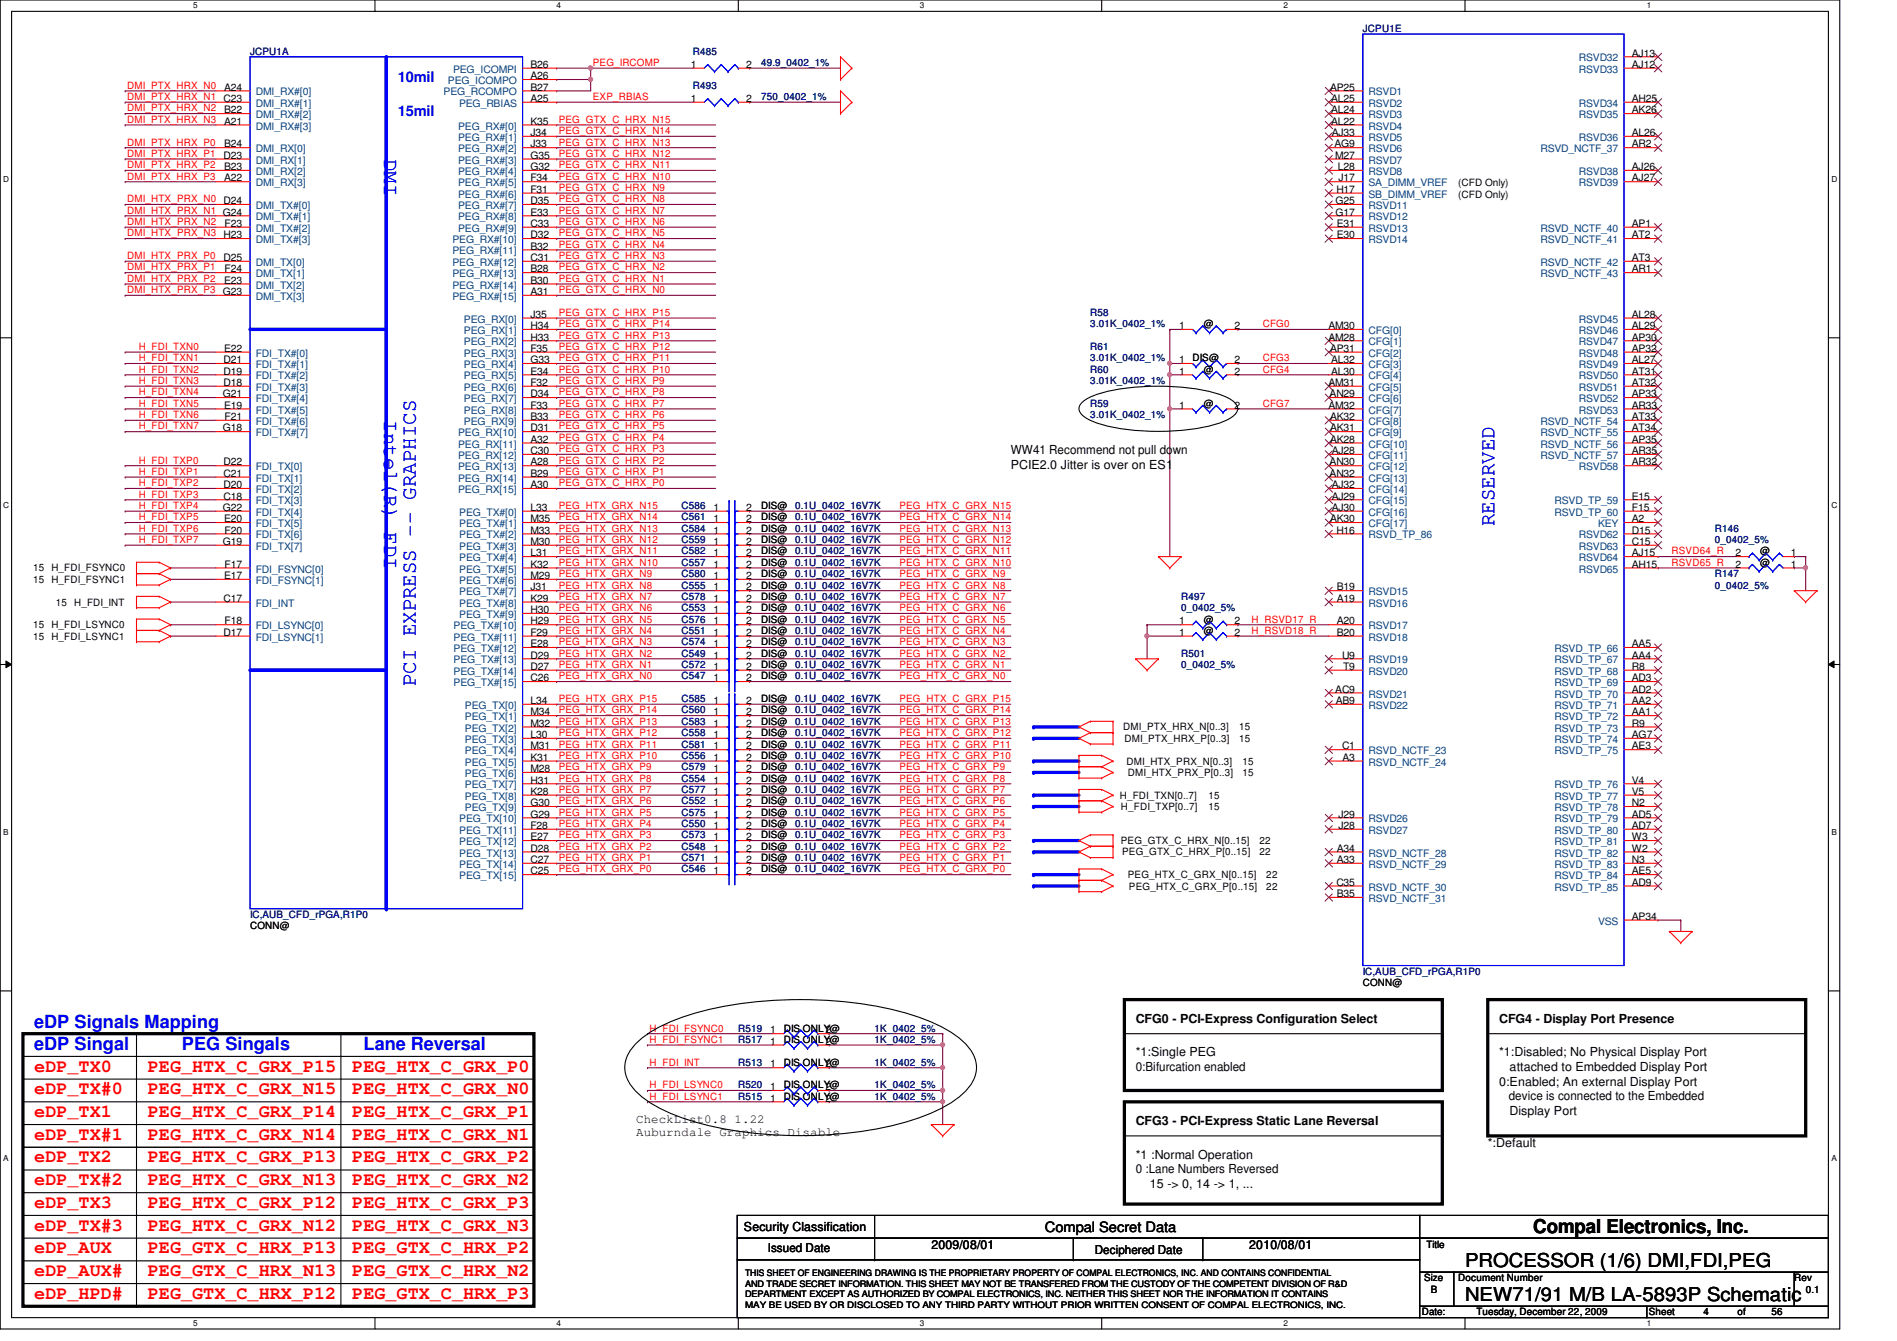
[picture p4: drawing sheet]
<svg xmlns="http://www.w3.org/2000/svg" width="297mm" height="210mm" viewBox="0 0 297 210" stroke-linecap="round" stroke-linejoin="round" font-family="sans-serif">
<defs><g id="words">
<g font-size="3.3" fill="#00f">
<text x="60.2" y="24.9" transform="rotate(90 60.2 24.9)">DMI</text>
<text x="60.2" y="65.8" transform="rotate(90 60.2 65.8)">Intel(R) FDI</text>
<text x="234" y="82.3" transform="rotate(-90 234 82.3)">RESERVED</text>
<text x="65.1" y="107.4" transform="rotate(-90 65.1 107.4)">PCI EXPRESS -- GRAPHICS</text>
</g>
<g font-size="3">
<text x="240.1" y="193">Compal Electronics, Inc.</text>
<text x="229.4" y="203.6">NEW71/91 M/B LA-5893P Schematic</text>
<text x="229.4" y="198.3">PROCESSOR (1/6) DMI,FDI,PEG</text>
</g>
<g font-size="2.8" fill="#00f">
<text x="5.4" y="160.9">eDP Signals Mapping</text>
<text x="5.4" y="164.4">eDP Singal</text>
<text x="28.5" y="164.4">PEG Singals</text>
<text x="56.9" y="164.4">Lane Reversal</text>
</g>
<g font-size="2.8" fill="#f00">
<text x="5.4" y="167.7">eDP_TX0</text>
<text x="23.2" y="167.7">PEG_HTX_C_GRX_P15</text>
<text x="55.2" y="167.7">PEG_HTX_C_GRX_P0</text>
<text x="5.4" y="171.3">eDP_TX#0</text>
<text x="23.2" y="171.3">PEG_HTX_C_GRX_N15</text>
<text x="55.2" y="171.3">PEG_HTX_C_GRX_N0</text>
<text x="5.4" y="178.4">eDP_TX#1</text>
<text x="5.4" y="174.8">eDP_TX1</text>
<text x="23.2" y="174.8">PEG_HTX_C_GRX_P14</text>
<text x="23.2" y="178.4">PEG_HTX_C_GRX_N14</text>
<text x="55.2" y="178.4">PEG_HTX_C_GRX_N1</text>
<text x="55.2" y="174.8">PEG_HTX_C_GRX_P1</text>
<text x="5.4" y="185.5">eDP_TX#2</text>
<text x="5.4" y="181.9">eDP_TX2</text>
<text x="23.2" y="181.9">PEG_HTX_C_GRX_P13</text>
<text x="23.2" y="185.5">PEG_HTX_C_GRX_N13</text>
<text x="55.2" y="181.9">PEG_HTX_C_GRX_P2</text>
<text x="55.2" y="185.5">PEG_HTX_C_GRX_N2</text>
<text x="5.4" y="189.1">eDP_TX3</text>
<text x="23.2" y="189.1">PEG_HTX_C_GRX_P12</text>
<text x="55.2" y="189.1">PEG_HTX_C_GRX_P3</text>
<text x="5.4" y="196.2">eDP_AUX</text>
<text x="5.4" y="192.6">eDP_TX#3</text>
<text x="23.2" y="192.6">PEG_HTX_C_GRX_N12</text>
<text x="23.2" y="196.2">PEG_GTX_C_HRX_P13</text>
<text x="55.2" y="192.6">PEG_HTX_C_GRX_N3</text>
<text x="55.2" y="196.2">PEG_GTX_C_HRX_P2</text>
<text x="5.4" y="203.3">eDP_HPD#</text>
<text x="5.4" y="199.7">eDP_AUX#</text>
<text x="23.2" y="199.7">PEG_GTX_C_HRX_N13</text>
<text x="23.2" y="203.3">PEG_GTX_C_HRX_P12</text>
<text x="55.2" y="199.7">PEG_GTX_C_HRX_N2</text>
<text x="55.2" y="203.3">PEG_GTX_C_HRX_P3</text>
</g>
<g font-size="2.3" fill="#00f">
<text x="62.3" y="12.8">10mil</text>
<text x="62.3" y="18.1">15mil</text>
</g>
<text font-size="2.2" x="163.6" y="192.8">Compal Secret Data</text>
<g font-size="1.9">
<text x="158.3" y="71.1">WW41 Recommend not pull down</text>
<text x="158.3" y="73.4">PCIE2.0 Jitter is over on ES1</text>
<text x="177.8" y="160.1">CFG0 - PCI-Express Configuration Select</text>
<text x="234.7" y="160.1">CFG4 - Display Port Presence</text>
<text x="177.8" y="165.4">*1:Single PEG</text>
<text x="177.8" y="167.6">0:Bifurcation enabled</text>
<text x="234.7" y="165.4">*1:Disabled; No Physical Display Port</text>
<text x="236.4" y="167.6">attached to Embedded Display Port</text>
<text x="234.7" y="169.9">0:Enabled; An external Display Port</text>
<text x="236.3" y="172.2">device is connected to the Embedded</text>
<text x="99.6" y="175.8">CheckList0.8 1.22</text>
<text x="99.6" y="177.8">Auburndale Graphics Disable</text>
<text x="177.8" y="176.1">CFG3 - PCI-Express Static Lane Reversal</text>
<text x="233" y="179.6">*:Default</text>
<text x="236.4" y="174.5">Display Port</text>
<text x="177.8" y="183.6">0 :Lane Numbers Reversed</text>
<text x="177.8" y="181.4">*1 :Normal Operation</text>
<text x="180" y="185.9">15 -&gt; 0, 14 -&gt; 1, ...</text>
<text x="116.5" y="192.7">Security Classification</text>
<text x="120.2" y="196">Issued Date</text>
<text x="145.8" y="195.6">2009/08/01</text>
<text x="171.4" y="196.2">Deciphered Date</text>
<text x="195.6" y="195.6">2010/08/01</text>
</g>
<g font-size="1.6" fill="#000080">
<text x="213.4" y="5">JCPU1E</text>
<text x="39.2" y="8.6">JCPU1A</text>
<text x="108.5" y="8.6">R485</text>
<text x="119.2" y="10.3">49.9_0402_1%</text>
<text x="108.5" y="13.9">R493</text>
<text x="119.2" y="15.7">750_0402_1%</text>
<text x="170.7" y="49.4">R58</text>
<text x="170.7" y="51.2">3.01K_0402_1%</text>
<text x="170.7" y="54.8">R61</text>
<text x="170.7" y="56.6">3.01K_0402_1%</text>
<text x="170.7" y="58.3">R60</text>
<text x="170.7" y="63.7">R59</text>
<text x="170.7" y="65.4">3.01K_0402_1%</text>
<text x="170.7" y="60.1">3.01K_0402_1%</text>
<text x="106.7" y="83.2">C584</text>
<text x="106.7" y="79.7">C586</text>
<text x="106.7" y="81.4">C561</text>
<text x="124.5" y="83.2">0.1U_0402_16V7K</text>
<text x="124.5" y="79.7">0.1U_0402_16V7K</text>
<text x="124.5" y="81.4">0.1U_0402_16V7K</text>
<text x="268.5" y="83.2">R146</text>
<text x="106.7" y="88.6">C557</text>
<text x="106.7" y="85">C559</text>
<text x="106.7" y="86.8">C582</text>
<text x="124.5" y="88.6">0.1U_0402_16V7K</text>
<text x="124.5" y="85">0.1U_0402_16V7K</text>
<text x="124.5" y="86.8">0.1U_0402_16V7K</text>
<text x="268.5" y="85">0_0402_5%</text>
<text x="106.7" y="90.3">C580</text>
<text x="106.7" y="92.1">C555</text>
<text x="106.7" y="95.7">C553</text>
<text x="106.7" y="93.9">C578</text>
<text x="124.5" y="90.3">0.1U_0402_16V7K</text>
<text x="124.5" y="92.1">0.1U_0402_16V7K</text>
<text x="124.5" y="95.7">0.1U_0402_16V7K</text>
<text x="124.5" y="93.9">0.1U_0402_16V7K</text>
<text x="185" y="93.9">R497</text>
<text x="185" y="95.7">0_0402_5%</text>
<text x="268.5" y="90.3">R147</text>
<text x="268.5" y="92.1">0_0402_5%</text>
<text x="106.7" y="101">C574</text>
<text x="106.7" y="99.2">C551</text>
<text x="106.7" y="97.5">C576</text>
<text x="124.5" y="101">0.1U_0402_16V7K</text>
<text x="124.5" y="99.2">0.1U_0402_16V7K</text>
<text x="124.5" y="97.5">0.1U_0402_16V7K</text>
<text x="106.7" y="106.3">C547</text>
<text x="106.7" y="104.6">C572</text>
<text x="106.7" y="102.8">C549</text>
<text x="124.5" y="106.3">0.1U_0402_16V7K</text>
<text x="124.5" y="104.6">0.1U_0402_16V7K</text>
<text x="124.5" y="102.8">0.1U_0402_16V7K</text>
<text x="185" y="102.8">R501</text>
<text x="185" y="104.6">0_0402_5%</text>
<text x="106.7" y="109.9">C585</text>
<text x="106.7" y="113.5">C583</text>
<text x="106.7" y="111.7">C560</text>
<text x="124.5" y="109.9">0.1U_0402_16V7K</text>
<text x="124.5" y="113.5">0.1U_0402_16V7K</text>
<text x="124.5" y="111.7">0.1U_0402_16V7K</text>
<text x="106.7" y="115.2">C558</text>
<text x="106.7" y="117">C581</text>
<text x="106.7" y="118.8">C556</text>
<text x="124.5" y="115.2">0.1U_0402_16V7K</text>
<text x="124.5" y="117">0.1U_0402_16V7K</text>
<text x="124.5" y="118.8">0.1U_0402_16V7K</text>
<text x="106.7" y="120.6">C579</text>
<text x="106.7" y="124.1">C577</text>
<text x="106.7" y="125.9">C552</text>
<text x="106.7" y="122.3">C554</text>
<text x="124.5" y="120.6">0.1U_0402_16V7K</text>
<text x="124.5" y="124.1">0.1U_0402_16V7K</text>
<text x="124.5" y="125.9">0.1U_0402_16V7K</text>
<text x="124.5" y="122.3">0.1U_0402_16V7K</text>
<text x="106.7" y="131.2">C573</text>
<text x="106.7" y="127.7">C575</text>
<text x="106.7" y="129.5">C550</text>
<text x="124.5" y="131.2">0.1U_0402_16V7K</text>
<text x="124.5" y="127.7">0.1U_0402_16V7K</text>
<text x="124.5" y="129.5">0.1U_0402_16V7K</text>
<text x="106.7" y="134.8">C571</text>
<text x="106.7" y="133">C548</text>
<text x="106.7" y="136.6">C546</text>
<text x="124.5" y="134.8">0.1U_0402_16V7K</text>
<text x="124.5" y="133">0.1U_0402_16V7K</text>
<text x="124.5" y="136.6">0.1U_0402_16V7K</text>
<text x="39.2" y="143.7">IC,AUB_CFD_rPGA,R1P0</text>
<text x="213.4" y="152.6">IC,AUB_CFD_rPGA,R1P0</text>
<text x="115.6" y="161.5">R519</text>
<text x="136.9" y="161.5">1K_0402_5%</text>
<text x="115.6" y="163.2">R517</text>
<text x="115.6" y="166.8">R513</text>
<text x="136.9" y="163.2">1K_0402_5%</text>
<text x="136.9" y="166.8">1K_0402_5%</text>
<text x="115.6" y="172.1">R515</text>
<text x="115.6" y="170.3">R520</text>
<text x="136.9" y="172.1">1K_0402_5%</text>
<text x="136.9" y="170.3">1K_0402_5%</text>
</g>
<g font-size="1.6" fill="#004080">
<text x="70.9" y="11.4">PEG_ICOMPI</text>
<text x="247.2" y="9.6">RSVD32</text>
<text x="247.2" y="11.4">RSVD33</text>
<text x="40" y="14.9">DMI_RX#[0]</text>
<text x="40" y="16.7">DMI_RX#[1]</text>
<text x="69.5" y="14.9">PEG_RCOMPO</text>
<text x="70.1" y="13.2">PEG_ICOMPO</text>
<text x="71.9" y="16.7">PEG_RBIAS</text>
<text x="214.3" y="14.9">RSVD1</text>
<text x="214.3" y="16.7">RSVD2</text>
<text x="247.2" y="16.7">RSVD34</text>
<text x="40" y="18.5">DMI_RX#[2]</text>
<text x="40" y="20.3">DMI_RX#[3]</text>
<text x="40" y="23.8">DMI_RX[0]</text>
<text x="71.8" y="20.3">PEG_RX#[0]</text>
<text x="71.8" y="22.1">PEG_RX#[1]</text>
<text x="71.8" y="23.8">PEG_RX#[2]</text>
<text x="214.3" y="18.5">RSVD3</text>
<text x="214.3" y="20.3">RSVD4</text>
<text x="214.3" y="22.1">RSVD5</text>
<text x="214.3" y="23.8">RSVD6</text>
<text x="241.2" y="23.8">RSVD_NCTF_37</text>
<text x="247.2" y="18.5">RSVD35</text>
<text x="247.2" y="22.1">RSVD36</text>
<text x="40" y="25.6">DMI_RX[1]</text>
<text x="40" y="27.4">DMI_RX[2]</text>
<text x="40" y="29.2">DMI_RX[3]</text>
<text x="71.8" y="25.6">PEG_RX#[3]</text>
<text x="71.8" y="27.4">PEG_RX#[4]</text>
<text x="71.8" y="29.2">PEG_RX#[5]</text>
<text x="214.3" y="25.6">RSVD7</text>
<text x="214.3" y="27.4">RSVD8</text>
<text x="214.3" y="29.2">SA_DIMM_VREF</text>
<text x="247.2" y="27.4">RSVD38</text>
<text x="247.2" y="29.2">RSVD39</text>
<text x="40" y="32.7">DMI_TX#[0]</text>
<text x="40" y="34.5">DMI_TX#[1]</text>
<text x="71.8" y="30.9">PEG_RX#[6]</text>
<text x="71.8" y="32.7">PEG_RX#[7]</text>
<text x="71.8" y="34.5">PEG_RX#[8]</text>
<text x="214.3" y="30.9">SB_DIMM_VREF</text>
<text x="214.3" y="32.7">RSVD11</text>
<text x="214.3" y="34.5">RSVD12</text>
<text x="40" y="36.3">DMI_TX#[2]</text>
<text x="40" y="38.1">DMI_TX#[3]</text>
<text x="40" y="41.6">DMI_TX[0]</text>
<text x="70.9" y="38.1">PEG_RX#[10]</text>
<text x="70.9" y="39.8">PEG_RX#[11]</text>
<text x="70.9" y="41.6">PEG_RX#[12]</text>
<text x="71.8" y="36.3">PEG_RX#[9]</text>
<text x="214.3" y="36.3">RSVD13</text>
<text x="214.3" y="38.1">RSVD14</text>
<text x="241.2" y="41.6">RSVD_NCTF_42</text>
<text x="241.2" y="36.3">RSVD_NCTF_40</text>
<text x="241.2" y="38.1">RSVD_NCTF_41</text>
<text x="40" y="43.4">DMI_TX[1]</text>
<text x="40" y="46.9">DMI_TX[3]</text>
<text x="40" y="45.2">DMI_TX[2]</text>
<text x="70.9" y="43.4">PEG_RX#[13]</text>
<text x="70.9" y="45.2">PEG_RX#[14]</text>
<text x="70.9" y="46.9">PEG_RX#[15]</text>
<text x="241.2" y="43.4">RSVD_NCTF_43</text>
<text x="72.6" y="50.5">PEG_RX[0]</text>
<text x="72.6" y="52.3">PEG_RX[1]</text>
<text x="214.3" y="52.3">CFG[0]</text>
<text x="247.2" y="50.5">RSVD45</text>
<text x="247.2" y="52.3">RSVD46</text>
<text x="40" y="55.8">FDI_TX#[0]</text>
<text x="40" y="57.6">FDI_TX#[1]</text>
<text x="40" y="59.4">FDI_TX#[2]</text>
<text x="72.6" y="54.1">PEG_RX[2]</text>
<text x="72.6" y="55.8">PEG_RX[3]</text>
<text x="72.6" y="57.6">PEG_RX[4]</text>
<text x="72.6" y="59.4">PEG_RX[5]</text>
<text x="214.3" y="54.1">CFG[1]</text>
<text x="214.3" y="55.8">CFG[2]</text>
<text x="214.3" y="57.6">CFG[3]</text>
<text x="214.3" y="59.4">CFG[4]</text>
<text x="247.2" y="54.1">RSVD47</text>
<text x="247.2" y="55.8">RSVD48</text>
<text x="247.2" y="57.6">RSVD49</text>
<text x="247.2" y="59.4">RSVD50</text>
<text x="40" y="61.2">FDI_TX#[3]</text>
<text x="40" y="62.9">FDI_TX#[4]</text>
<text x="40" y="64.7">FDI_TX#[5]</text>
<text x="72.6" y="61.2">PEG_RX[6]</text>
<text x="72.6" y="62.9">PEG_RX[7]</text>
<text x="72.6" y="64.7">PEG_RX[8]</text>
<text x="214.3" y="61.2">CFG[5]</text>
<text x="214.3" y="62.9">CFG[6]</text>
<text x="214.3" y="64.7">CFG[7]</text>
<text x="247.2" y="61.2">RSVD51</text>
<text x="247.2" y="62.9">RSVD52</text>
<text x="247.2" y="64.7">RSVD53</text>
<text x="40" y="66.5">FDI_TX#[6]</text>
<text x="40" y="68.3">FDI_TX#[7]</text>
<text x="71.8" y="68.3">PEG_RX[10]</text>
<text x="71.8" y="70.1">PEG_RX[11]</text>
<text x="71.8" y="71.8">PEG_RX[12]</text>
<text x="72.6" y="66.5">PEG_RX[9]</text>
<text x="214.3" y="66.5">CFG[8]</text>
<text x="214.3" y="68.3">CFG[9]</text>
<text x="214.3" y="70.1">CFG[10]</text>
<text x="214.3" y="71.8">CFG[11]</text>
<text x="241.2" y="66.5">RSVD_NCTF_54</text>
<text x="241.2" y="68.3">RSVD_NCTF_55</text>
<text x="241.2" y="70.1">RSVD_NCTF_56</text>
<text x="241.2" y="71.8">RSVD_NCTF_57</text>
<text x="40" y="73.6">FDI_TX[0]</text>
<text x="40" y="75.4">FDI_TX[1]</text>
<text x="40" y="77.2">FDI_TX[2]</text>
<text x="71.8" y="73.6">PEG_RX[13]</text>
<text x="71.8" y="75.4">PEG_RX[14]</text>
<text x="71.8" y="77.2">PEG_RX[15]</text>
<text x="214.3" y="73.6">CFG[12]</text>
<text x="214.3" y="75.4">CFG[13]</text>
<text x="214.3" y="77.2">CFG[14]</text>
<text x="247.2" y="73.6">RSVD58</text>
<text x="40" y="79">FDI_TX[3]</text>
<text x="40" y="80.7">FDI_TX[4]</text>
<text x="40" y="82.5">FDI_TX[5]</text>
<text x="71.9" y="80.7">PEG_TX#[0]</text>
<text x="71.9" y="82.5">PEG_TX#[1]</text>
<text x="214.3" y="79">CFG[15]</text>
<text x="214.3" y="80.7">CFG[16]</text>
<text x="214.3" y="82.5">CFG[17]</text>
<text x="243.4" y="79">RSVD_TP_59</text>
<text x="243.4" y="80.7">RSVD_TP_60</text>
<text x="250.2" y="82.5">KEY</text>
<text x="40" y="84.3">FDI_TX[6]</text>
<text x="40" y="86.1">FDI_TX[7]</text>
<text x="40" y="89.6">FDI_FSYNC[0]</text>
<text x="71.9" y="84.3">PEG_TX#[2]</text>
<text x="71.9" y="86.1">PEG_TX#[3]</text>
<text x="71.9" y="87.8">PEG_TX#[4]</text>
<text x="71.9" y="89.6">PEG_TX#[5]</text>
<text x="214.3" y="84.3">RSVD_TP_86</text>
<text x="247.2" y="84.3">RSVD62</text>
<text x="247.2" y="86.1">RSVD63</text>
<text x="247.2" y="87.8">RSVD64</text>
<text x="247.2" y="89.6">RSVD65</text>
<text x="40" y="91.4">FDI_FSYNC[1]</text>
<text x="40" y="95">FDI_INT</text>
<text x="71.9" y="91.4">PEG_TX#[6]</text>
<text x="71.9" y="93.2">PEG_TX#[7]</text>
<text x="71.9" y="95">PEG_TX#[8]</text>
<text x="214.3" y="95">RSVD16</text>
<text x="214.3" y="93.2">RSVD15</text>
<text x="40" y="98.5">FDI_LSYNC[0]</text>
<text x="40" y="100.3">FDI_LSYNC[1]</text>
<text x="71" y="98.5">PEG_TX#[10]</text>
<text x="71" y="100.3">PEG_TX#[11]</text>
<text x="71.9" y="96.7">PEG_TX#[9]</text>
<text x="214.3" y="98.5">RSVD17</text>
<text x="214.3" y="100.3">RSVD18</text>
<text x="71" y="102.1">PEG_TX#[12]</text>
<text x="71" y="103.8">PEG_TX#[13]</text>
<text x="71" y="105.6">PEG_TX#[14]</text>
<text x="71" y="107.4">PEG_TX#[15]</text>
<text x="214.3" y="105.6">RSVD20</text>
<text x="214.3" y="103.8">RSVD19</text>
<text x="243.4" y="102.1">RSVD_TP_66</text>
<text x="243.4" y="103.8">RSVD_TP_67</text>
<text x="243.4" y="105.6">RSVD_TP_68</text>
<text x="243.4" y="107.4">RSVD_TP_69</text>
<text x="72.8" y="111">PEG_TX[0]</text>
<text x="72.8" y="112.7">PEG_TX[1]</text>
<text x="214.3" y="111">RSVD22</text>
<text x="214.3" y="109.2">RSVD21</text>
<text x="243.4" y="111">RSVD_TP_71</text>
<text x="243.4" y="112.7">RSVD_TP_72</text>
<text x="243.4" y="109.2">RSVD_TP_70</text>
<text x="72.8" y="114.5">PEG_TX[2]</text>
<text x="72.8" y="116.3">PEG_TX[3]</text>
<text x="72.8" y="118.1">PEG_TX[4]</text>
<text x="72.8" y="119.8">PEG_TX[5]</text>
<text x="214.3" y="118.1">RSVD_NCTF_23</text>
<text x="214.3" y="119.8">RSVD_NCTF_24</text>
<text x="243.4" y="114.5">RSVD_TP_73</text>
<text x="243.4" y="116.3">RSVD_TP_74</text>
<text x="243.4" y="118.1">RSVD_TP_75</text>
<text x="72.8" y="121.6">PEG_TX[6]</text>
<text x="72.8" y="123.4">PEG_TX[7]</text>
<text x="72.8" y="125.2">PEG_TX[8]</text>
<text x="243.4" y="123.4">RSVD_TP_76</text>
<text x="243.4" y="125.2">RSVD_TP_77</text>
<text x="71.9" y="128.7">PEG_TX[10]</text>
<text x="71.9" y="130.5">PEG_TX[11]</text>
<text x="72.8" y="127">PEG_TX[9]</text>
<text x="214.3" y="130.5">RSVD27</text>
<text x="214.3" y="128.7">RSVD26</text>
<text x="243.4" y="127">RSVD_TP_78</text>
<text x="243.4" y="128.7">RSVD_TP_79</text>
<text x="243.4" y="130.5">RSVD_TP_80</text>
<text x="71.9" y="132.3">PEG_TX[12]</text>
<text x="71.9" y="134.1">PEG_TX[13]</text>
<text x="71.9" y="135.8">PEG_TX[14]</text>
<text x="71.9" y="137.6">PEG_TX[15]</text>
<text x="214.3" y="134.1">RSVD_NCTF_28</text>
<text x="214.3" y="135.8">RSVD_NCTF_29</text>
<text x="243.4" y="132.3">RSVD_TP_81</text>
<text x="243.4" y="134.1">RSVD_TP_82</text>
<text x="243.4" y="135.8">RSVD_TP_83</text>
<text x="243.4" y="137.6">RSVD_TP_84</text>
<text x="214.3" y="139.4">RSVD_NCTF_30</text>
<text x="214.3" y="141.2">RSVD_NCTF_31</text>
<text x="243.4" y="139.4">RSVD_TP_85</text>
<text x="250.2" y="144.7">VSS</text>
</g>
<g font-size="1.6">
<text x="83.1" y="10.6">B26</text>
<text x="108.2" y="10.6">1</text>
<text x="116.8" y="10.6">2</text>
<text x="255.5" y="8.8">AJ13</text>
<text x="255.5" y="10.6">AJ12</text>
<text x="35" y="16">C23</text>
<text x="35.1" y="14.2">A24</text>
<text x="35.1" y="17.7">B22</text>
<text x="83.1" y="12.4">A26</text>
<text x="83.1" y="16">A25</text>
<text x="83.1" y="14.2">B27</text>
<text x="108.2" y="16">1</text>
<text x="116.8" y="16">2</text>
<text x="208.3" y="14.2">AP25</text>
<text x="208.4" y="16">AL25</text>
<text x="208.4" y="17.7">AL24</text>
<text x="255.5" y="16">AH25</text>
<text x="255.5" y="17.7">AK26</text>
<text x="35.1" y="19.5">A21</text>
<text x="35.1" y="23.1">B24</text>
<text x="83.1" y="19.5">K35</text>
<text x="83.1" y="21.3">J34</text>
<text x="83.1" y="23.1">J33</text>
<text x="208.4" y="19.5">AL22</text>
<text x="208.5" y="21.3">AJ33</text>
<text x="209" y="23.1">AG9</text>
<text x="255.5" y="21.3">AL26</text>
<text x="255.5" y="23.1">AR2</text>
<text x="35" y="24.8">D23</text>
<text x="35.1" y="26.6">B23</text>
<text x="35.1" y="28.4">A22</text>
<text x="83.1" y="24.8">G35</text>
<text x="83.1" y="26.6">G32</text>
<text x="83.1" y="28.4">F34</text>
<text x="209.1" y="24.8">M27</text>
<text x="209.5" y="26.6">L28</text>
<text x="209.6" y="28.4">J17</text>
<text x="228.3" y="29.2">(CFD Only)</text>
<text x="255.5" y="26.6">AJ26</text>
<text x="255.5" y="28.4">AJ27</text>
<text x="35" y="32">D24</text>
<text x="35.2" y="35.5">F23</text>
<text x="83.1" y="30.2">F31</text>
<text x="83.1" y="32">D35</text>
<text x="83.1" y="33.7">E33</text>
<text x="83.1" y="35.5">C33</text>
<text x="209.1" y="32">G25</text>
<text x="209.1" y="33.7">G17</text>
<text x="209.3" y="30.2">H17</text>
<text x="209.3" y="35.5">E31</text>
<text x="228.3" y="30.9">(CFD Only)</text>
<text x="255.5" y="35.5">AP1</text>
<text x="35" y="37.3">H23</text>
<text x="35" y="40.9">D25</text>
<text x="83.1" y="37.3">D32</text>
<text x="83.1" y="39.1">B32</text>
<text x="83.1" y="40.9">C31</text>
<text x="209.3" y="37.3">E30</text>
<text x="255.5" y="40.9">AT3</text>
<text x="255.5" y="37.3">AT2</text>
<text x="35.1" y="44.4">E23</text>
<text x="35.2" y="42.6">F24</text>
<text x="83.1" y="42.6">B28</text>
<text x="83.1" y="44.4">B30</text>
<text x="83.1" y="46.2">A31</text>
<text x="255.5" y="42.6">AR1</text>
<text x="83.1" y="49.7">J35</text>
<text x="83.1" y="51.5">H34</text>
<text x="83.1" y="53.3">H33</text>
<text x="184.6" y="51.5">1</text>
<text x="188.5" y="51.2">@</text>
<text x="193.3" y="51.5">2</text>
<text x="208" y="51.5">AM30</text>
<text x="208" y="53.3">AM28</text>
<text x="255.5" y="49.7">AL28</text>
<text x="255.5" y="51.5">AL29</text>
<text x="255.5" y="53.3">AP30</text>
<text x="35" y="56.9">D21</text>
<text x="35" y="58.6">D19</text>
<text x="35.1" y="55.1">E22</text>
<text x="83.1" y="55.1">F35</text>
<text x="83.1" y="56.9">G33</text>
<text x="83.1" y="58.6">E34</text>
<text x="184.6" y="56.9">1</text>
<text x="184.6" y="58.6">1</text>
<text x="186.7" y="56.6">DIS@</text>
<text x="188.5" y="58.3">@</text>
<text x="193.3" y="56.9">2</text>
<text x="193.3" y="58.6">2</text>
<text x="208.3" y="55.1">AP31</text>
<text x="208.4" y="56.9">AL32</text>
<text x="208.4" y="58.6">AL30</text>
<text x="255.5" y="55.1">AP32</text>
<text x="255.5" y="56.9">AL27</text>
<text x="255.5" y="58.6">AT31</text>
<text x="34.9" y="62.2">G21</text>
<text x="35" y="60.4">D18</text>
<text x="35.1" y="64">E19</text>
<text x="35.2" y="65.7">F21</text>
<text x="83.1" y="60.4">F32</text>
<text x="83.1" y="62.2">D34</text>
<text x="83.1" y="64">F33</text>
<text x="83.1" y="65.7">B33</text>
<text x="184.6" y="64">1</text>
<text x="188.5" y="63.7">@</text>
<text x="193.3" y="64">2</text>
<text x="208" y="60.4">AM31</text>
<text x="208" y="64">AM32</text>
<text x="208.2" y="62.2">AN29</text>
<text x="208.3" y="65.7">AK32</text>
<text x="255.5" y="60.4">AT32</text>
<text x="255.5" y="62.2">AP33</text>
<text x="255.5" y="64">AR33</text>
<text x="255.5" y="65.7">AT33</text>
<text x="34.9" y="67.5">G18</text>
<text x="83.1" y="67.5">D31</text>
<text x="83.1" y="69.3">A32</text>
<text x="83.1" y="71.1">C30</text>
<text x="208.3" y="67.5">AK31</text>
<text x="208.3" y="69.3">AK28</text>
<text x="208.5" y="71.1">AJ28</text>
<text x="255.5" y="67.5">AT34</text>
<text x="255.5" y="69.3">AP35</text>
<text x="255.5" y="71.1">AR35</text>
<text x="35" y="72.9">D22</text>
<text x="35" y="74.6">C21</text>
<text x="35" y="76.4">D20</text>
<text x="83.1" y="72.9">A28</text>
<text x="83.1" y="74.6">B29</text>
<text x="83.1" y="76.4">A30</text>
<text x="208.2" y="72.9">AN30</text>
<text x="208.2" y="74.6">AN32</text>
<text x="208.5" y="76.4">AJ32</text>
<text x="255.5" y="72.9">AR32</text>
<text x="34.9" y="80">G22</text>
<text x="35" y="78.2">C18</text>
<text x="35.1" y="81.7">E20</text>
<text x="35.2" y="83.5">F20</text>
<text x="83.1" y="80">L33</text>
<text x="83.1" y="81.7">M35</text>
<text x="83.1" y="83.5">M33</text>
<text x="111.7" y="83.5">1</text>
<text x="111.7" y="80">1</text>
<text x="111.7" y="81.7">1</text>
<text x="116.8" y="83.5">2</text>
<text x="116.8" y="80">2</text>
<text x="116.8" y="81.7">2</text>
<text x="119.2" y="83.2">DIS@</text>
<text x="119.2" y="79.7">DIS@</text>
<text x="119.2" y="81.4">DIS@</text>
<text x="208.3" y="81.7">AK30</text>
<text x="208.5" y="78.2">AJ29</text>
<text x="208.5" y="80">AJ30</text>
<text x="209.3" y="83.5">H16</text>
<text x="255.5" y="78.2">E15</text>
<text x="255.5" y="80">F15</text>
<text x="255.5" y="81.7">A2</text>
<text x="255.5" y="83.5">D15</text>
<text x="5.2" y="89.5">15 H_FDI_FSYNC0</text>
<text x="34.9" y="85.3">G19</text>
<text x="35.2" y="88.9">F17</text>
<text x="83.1" y="85.3">M30</text>
<text x="83.1" y="87.1">L31</text>
<text x="83.1" y="88.9">K32</text>
<text x="111.7" y="88.9">1</text>
<text x="111.7" y="85.3">1</text>
<text x="111.7" y="87.1">1</text>
<text x="116.8" y="88.9">2</text>
<text x="116.8" y="85.3">2</text>
<text x="116.8" y="87.1">2</text>
<text x="119.2" y="88.6">DIS@</text>
<text x="119.2" y="85">DIS@</text>
<text x="119.2" y="86.8">DIS@</text>
<text x="255.5" y="85.3">C15</text>
<text x="255.5" y="87.1">AJ15</text>
<text x="255.5" y="88.9">AH15</text>
<text x="271.7" y="87.1">2</text>
<text x="271.7" y="88.9">2</text>
<text x="275.6" y="86.8">@</text>
<text x="275.6" y="88.6">@</text>
<text x="280.4" y="87.1">1</text>
<text x="280.4" y="88.9">1</text>
<text x="5.2" y="91.2">15 H_FDI_FSYNC1</text>
<text x="8.8" y="94.8">15 H_FDI_INT</text>
<text x="35" y="94.2">C17</text>
<text x="35.1" y="90.6">E17</text>
<text x="83.1" y="90.6">M29</text>
<text x="83.1" y="92.4">J31</text>
<text x="83.1" y="94.2">K29</text>
<text x="83.1" y="96">H30</text>
<text x="111.7" y="90.6">1</text>
<text x="111.7" y="92.4">1</text>
<text x="111.7" y="96">1</text>
<text x="111.7" y="94.2">1</text>
<text x="116.8" y="90.6">2</text>
<text x="116.8" y="92.4">2</text>
<text x="116.8" y="96">2</text>
<text x="116.8" y="94.2">2</text>
<text x="119.2" y="90.3">DIS@</text>
<text x="119.2" y="92.1">DIS@</text>
<text x="119.2" y="95.7">DIS@</text>
<text x="119.2" y="93.9">DIS@</text>
<text x="209.3" y="94.2">A19</text>
<text x="209.3" y="92.4">B19</text>
<text x="5.2" y="98.3">15 H_FDI_LSYNC0</text>
<text x="5.2" y="100.1">15 H_FDI_LSYNC1</text>
<text x="35" y="99.5">D17</text>
<text x="35.2" y="97.7">F18</text>
<text x="83.1" y="97.7">H29</text>
<text x="83.1" y="99.5">F29</text>
<text x="83.1" y="101.3">E28</text>
<text x="111.7" y="101.3">1</text>
<text x="111.7" y="99.5">1</text>
<text x="111.7" y="97.7">1</text>
<text x="116.8" y="101.3">2</text>
<text x="116.8" y="99.5">2</text>
<text x="116.8" y="97.7">2</text>
<text x="119.2" y="101">DIS@</text>
<text x="119.2" y="99.2">DIS@</text>
<text x="119.2" y="97.5">DIS@</text>
<text x="184.6" y="99.5">1</text>
<text x="184.6" y="97.7">1</text>
<text x="188.5" y="99.2">@</text>
<text x="188.5" y="97.5">@</text>
<text x="193.3" y="99.5">2</text>
<text x="193.3" y="97.7">2</text>
<text x="209.3" y="97.7">A20</text>
<text x="209.3" y="99.5">B20</text>
<text x="255.5" y="101.3">AA5</text>
<text x="83.1" y="103.1">D29</text>
<text x="83.1" y="104.9">D27</text>
<text x="83.1" y="106.6">C26</text>
<text x="111.7" y="106.6">1</text>
<text x="111.7" y="104.9">1</text>
<text x="111.7" y="103.1">1</text>
<text x="116.8" y="106.6">2</text>
<text x="116.8" y="104.9">2</text>
<text x="116.8" y="103.1">2</text>
<text x="119.2" y="106.3">DIS@</text>
<text x="119.2" y="104.6">DIS@</text>
<text x="119.2" y="102.8">DIS@</text>
<text x="210.1" y="103.1">U9</text>
<text x="210.3" y="104.9">T9</text>
<text x="255.5" y="103.1">AA4</text>
<text x="255.5" y="104.9">R8</text>
<text x="255.5" y="106.6">AD3</text>
<text x="83.1" y="110.2">L34</text>
<text x="83.1" y="112">M34</text>
<text x="83.1" y="113.7">M32</text>
<text x="111.7" y="110.2">1</text>
<text x="111.7" y="113.7">1</text>
<text x="111.7" y="112">1</text>
<text x="116.8" y="110.2">2</text>
<text x="116.8" y="113.7">2</text>
<text x="116.8" y="112">2</text>
<text x="119.2" y="109.9">DIS@</text>
<text x="119.2" y="113.5">DIS@</text>
<text x="119.2" y="111.7">DIS@</text>
<text x="209.1" y="108.4">AC9</text>
<text x="209.2" y="110.2">AB9</text>
<text x="255.5" y="110.2">AA2</text>
<text x="255.5" y="112">AA1</text>
<text x="255.5" y="113.7">R9</text>
<text x="255.5" y="108.4">AD2</text>
<text x="83.1" y="115.5">L30</text>
<text x="83.1" y="117.3">M31</text>
<text x="83.1" y="119.1">K31</text>
<text x="111.7" y="115.5">1</text>
<text x="111.7" y="117.3">1</text>
<text x="111.7" y="119.1">1</text>
<text x="116.8" y="115.5">2</text>
<text x="116.8" y="117.3">2</text>
<text x="116.8" y="119.1">2</text>
<text x="119.2" y="115.2">DIS@</text>
<text x="119.2" y="117">DIS@</text>
<text x="119.2" y="118.8">DIS@</text>
<text x="175.9" y="114.3">DMI_PTX_HRX_N[0..3]</text>
<text x="176.1" y="116.1">DMI_PTX_HRX_P[0..3]</text>
<text x="176.4" y="119.7">DMI_HTX_PRX_N[0..3]</text>
<text x="194" y="116.1">15</text>
<text x="194" y="114.3">15</text>
<text x="194.6" y="119.7">15</text>
<text x="210.1" y="117.3">C1</text>
<text x="210.2" y="119.1">A3</text>
<text x="255.5" y="115.5">AG7</text>
<text x="255.5" y="117.3">AE3</text>
<text x="83.1" y="120.9">M28</text>
<text x="83.1" y="122.6">H31</text>
<text x="83.1" y="124.4">K28</text>
<text x="111.7" y="120.9">1</text>
<text x="111.7" y="124.4">1</text>
<text x="111.7" y="122.6">1</text>
<text x="116.8" y="120.9">2</text>
<text x="116.8" y="124.4">2</text>
<text x="116.8" y="122.6">2</text>
<text x="119.2" y="120.6">DIS@</text>
<text x="119.2" y="124.1">DIS@</text>
<text x="119.2" y="125.9">DIS@</text>
<text x="119.2" y="122.3">DIS@</text>
<text x="175.3" y="125">H_FDI_TXN[0..7]</text>
<text x="176.6" y="121.5">DMI_HTX_PRX_P[0..3]</text>
<text x="189.2" y="125">15</text>
<text x="194.6" y="121.5">15</text>
<text x="255.5" y="122.6">V4</text>
<text x="255.5" y="124.4">V5</text>
<text x="83.1" y="126.2">G30</text>
<text x="83.1" y="128">G29</text>
<text x="83.1" y="129.8">F28</text>
<text x="83.1" y="131.5">E27</text>
<text x="111.7" y="131.5">1</text>
<text x="111.7" y="128">1</text>
<text x="111.7" y="129.8">1</text>
<text x="111.7" y="126.2">1</text>
<text x="116.8" y="131.5">2</text>
<text x="116.8" y="128">2</text>
<text x="116.8" y="129.8">2</text>
<text x="116.8" y="126.2">2</text>
<text x="119.2" y="131.2">DIS@</text>
<text x="119.2" y="127.7">DIS@</text>
<text x="119.2" y="129.5">DIS@</text>
<text x="175.5" y="126.8">H_FDI_TXP[0..7]</text>
<text x="189.2" y="126.8">15</text>
<text x="209.6" y="129.8">J28</text>
<text x="209.6" y="128">J29</text>
<text x="255.5" y="126.2">N2</text>
<text x="255.5" y="131.5">W3</text>
<text x="255.5" y="128">AD5</text>
<text x="255.5" y="129.8">AD7</text>
<text x="83.1" y="133.3">D28</text>
<text x="83.1" y="135.1">C27</text>
<text x="83.1" y="136.9">C25</text>
<text x="111.7" y="135.1">1</text>
<text x="111.7" y="133.3">1</text>
<text x="111.7" y="136.9">1</text>
<text x="116.8" y="135.1">2</text>
<text x="116.8" y="133.3">2</text>
<text x="116.8" y="136.9">2</text>
<text x="119.2" y="134.8">DIS@</text>
<text x="119.2" y="133">DIS@</text>
<text x="119.2" y="136.6">DIS@</text>
<text x="175.5" y="132.1">PEG_GTX_C_HRX_N[0..15]</text>
<text x="175.7" y="133.9">PEG_GTX_C_HRX_P[0..15]</text>
<text x="176.6" y="137.5">PEG_HTX_C_GRX_N[0..15]</text>
<text x="197.2" y="133.9">22</text>
<text x="197.2" y="132.1">22</text>
<text x="198.3" y="137.5">22</text>
<text x="209.3" y="133.3">A34</text>
<text x="209.3" y="135.1">A33</text>
<text x="255.5" y="133.3">W2</text>
<text x="255.5" y="135.1">N3</text>
<text x="255.5" y="136.9">AE5</text>
<text x="176.8" y="139.2">PEG_HTX_C_GRX_P[0..15]</text>
<text x="198.3" y="139.2">22</text>
<text x="209.3" y="138.6">C35</text>
<text x="209.3" y="140.4">B35</text>
<text x="255.5" y="138.6">AD9</text>
<text x="255.5" y="144">AP34</text>
<text x="39.2" y="145.5">CONN@</text>
<text x="213.4" y="154.3">CONN@</text>
<text x="120.6" y="161.8">1</text>
<text x="122.7" y="161.5">DIS ONLY@</text>
<text x="129.3" y="161.8">2</text>
<text x="120.6" y="163.5">1</text>
<text x="120.6" y="167.1">1</text>
<text x="122.7" y="163.2">DIS ONLY@</text>
<text x="122.7" y="166.8">DIS ONLY@</text>
<text x="129.3" y="163.5">2</text>
<text x="129.3" y="167.1">2</text>
<text x="120.6" y="172.4">1</text>
<text x="120.6" y="170.6">1</text>
<text x="122.7" y="172.1">DIS ONLY@</text>
<text x="122.7" y="170.3">DIS ONLY@</text>
<text x="129.3" y="172.4">2</text>
<text x="129.3" y="170.6">2</text>
<text x="223.3" y="195.4">Title</text>
<text x="223" y="200.6">Size</text>
<text x="224.1" y="202.4">B</text>
<text x="228.3" y="200.6">Document Number</text>
<text x="281" y="200.6">Rev</text>
<text x="282.7" y="202.4">0.1</text>
<text x="222.6" y="205.9">Date:</text>
<text x="231.2" y="205.9">Tuesday, December 22, 2009</text>
<text x="258.2" y="205.9">Sheet</text>
<text x="266.7" y="205.9">4</text>
<text x="272.1" y="205.9">of</text>
<text x="277.4" y="205.9">56</text>
</g>
<g font-size="1.6" fill="#f00">
<text x="92.8" y="10.3">PEG_IRCOMP</text>
<text x="19.9" y="13.9">DMI_PTX_HRX_N0</text>
<text x="19.9" y="15.7">DMI_PTX_HRX_N1</text>
<text x="19.9" y="17.4">DMI_PTX_HRX_N2</text>
<text x="92.8" y="15.7">EXP_RBIAS</text>
<text x="19.9" y="19.2">DMI_PTX_HRX_N3</text>
<text x="19.9" y="22.8">DMI_PTX_HRX_P0</text>
<text x="87.5" y="21">PEG_GTX_C_HRX_N14</text>
<text x="87.5" y="22.8">PEG_GTX_C_HRX_N13</text>
<text x="87.5" y="19.2">PEG_GTX_C_HRX_N15</text>
<text x="19.9" y="24.6">DMI_PTX_HRX_P1</text>
<text x="19.9" y="28.1">DMI_PTX_HRX_P3</text>
<text x="19.9" y="26.3">DMI_PTX_HRX_P2</text>
<text x="87.5" y="28.1">PEG_GTX_C_HRX_N10</text>
<text x="87.5" y="29.9">PEG_GTX_C_HRX_N9</text>
<text x="87.5" y="26.3">PEG_GTX_C_HRX_N11</text>
<text x="87.5" y="24.6">PEG_GTX_C_HRX_N12</text>
<text x="19.9" y="31.7">DMI_HTX_PRX_N0</text>
<text x="19.9" y="33.4">DMI_HTX_PRX_N1 G24</text>
<text x="19.9" y="35.2">DMI_HTX_PRX_N2</text>
<text x="87.5" y="31.7">PEG_GTX_C_HRX_N8</text>
<text x="87.5" y="33.4">PEG_GTX_C_HRX_N7</text>
<text x="87.5" y="35.2">PEG_GTX_C_HRX_N6</text>
<text x="19.9" y="37">DMI_HTX_PRX_N3</text>
<text x="19.9" y="40.6">DMI_HTX_PRX_P0</text>
<text x="87.5" y="37">PEG_GTX_C_HRX_N5</text>
<text x="87.5" y="38.8">PEG_GTX_C_HRX_N4</text>
<text x="87.5" y="40.6">PEG_GTX_C_HRX_N3</text>
<text x="19.9" y="42.3">DMI_HTX_PRX_P1</text>
<text x="19.9" y="45.9">DMI_HTX_PRX_P3 G23</text>
<text x="19.9" y="44.1">DMI_HTX_PRX_P2</text>
<text x="87.5" y="42.3">PEG_GTX_C_HRX_N2</text>
<text x="87.5" y="44.1">PEG_GTX_C_HRX_N1</text>
<text x="87.5" y="45.9">PEG_GTX_C_HRX_N0</text>
<text x="87.5" y="49.4">PEG_GTX_C_HRX_P15</text>
<text x="87.5" y="51.2">PEG_GTX_C_HRX_P14</text>
<text x="87.5" y="53">PEG_GTX_C_HRX_P13</text>
<text x="197.7" y="51.2">CFG0</text>
<text x="21.7" y="54.8">H_FDI_TXN0</text>
<text x="21.7" y="56.6">H_FDI_TXN1</text>
<text x="21.7" y="58.3">H_FDI_TXN2</text>
<text x="87.5" y="54.8">PEG_GTX_C_HRX_P12</text>
<text x="87.5" y="56.6">PEG_GTX_C_HRX_P11</text>
<text x="87.5" y="58.3">PEG_GTX_C_HRX_P10</text>
<text x="197.7" y="56.6">CFG3</text>
<text x="197.7" y="58.3">CFG4</text>
<text x="21.7" y="60.1">H_FDI_TXN3</text>
<text x="21.7" y="61.9">H_FDI_TXN4</text>
<text x="21.7" y="63.7">H_FDI_TXN5</text>
<text x="21.7" y="65.4">H_FDI_TXN6</text>
<text x="87.5" y="60.1">PEG_GTX_C_HRX_P9</text>
<text x="87.5" y="61.9">PEG_GTX_C_HRX_P8</text>
<text x="87.5" y="63.7">PEG_GTX_C_HRX_P7</text>
<text x="87.5" y="65.4">PEG_GTX_C_HRX_P6</text>
<text x="197.7" y="63.7">CFG7</text>
<text x="21.7" y="67.2">H_FDI_TXN7</text>
<text x="87.5" y="67.2">PEG_GTX_C_HRX_P5</text>
<text x="87.5" y="69">PEG_GTX_C_HRX_P4</text>
<text x="87.5" y="70.8">PEG_GTX_C_HRX_P3</text>
<text x="21.7" y="72.6">H_FDI_TXP0</text>
<text x="21.7" y="74.3">H_FDI_TXP1</text>
<text x="21.7" y="76.1">H_FDI_TXP2</text>
<text x="21.7" y="77.9">H_FDI_TXP3</text>
<text x="87.5" y="72.6">PEG_GTX_C_HRX_P2</text>
<text x="87.5" y="74.3">PEG_GTX_C_HRX_P1</text>
<text x="87.5" y="76.1">PEG_GTX_C_HRX_P0</text>
<text x="21.7" y="79.7">H_FDI_TXP4</text>
<text x="21.7" y="81.4">H_FDI_TXP5</text>
<text x="21.7" y="83.2">H_FDI_TXP6</text>
<text x="87.5" y="79.7">PEG_HTX_GRX_N15</text>
<text x="87.5" y="83.2">PEG_HTX_GRX_N13</text>
<text x="87.5" y="81.4">PEG_HTX_GRX_N14</text>
<text x="140.8" y="81.4">PEG_HTX_C_GRX_N14</text>
<text x="140.8" y="79.7">PEG_HTX_C_GRX_N15</text>
<text x="140.8" y="83.2">PEG_HTX_C_GRX_N13</text>
<text x="21.7" y="85">H_FDI_TXP7</text>
<text x="87.5" y="86.8">PEG_HTX_GRX_N11</text>
<text x="87.5" y="85">PEG_HTX_GRX_N12</text>
<text x="87.5" y="88.6">PEG_HTX_GRX_N10</text>
<text x="140.8" y="85">PEG_HTX_C_GRX_N12</text>
<text x="140.8" y="88.6">PEG_HTX_C_GRX_N10</text>
<text x="140.8" y="86.8">PEG_HTX_C_GRX_N11</text>
<text x="261.7" y="88.6">RSVD65_R</text>
<text x="261.7" y="86.8">RSVD64_R</text>
<text x="87.5" y="90.3">PEG_HTX_GRX_N9</text>
<text x="87.5" y="93.9">PEG_HTX_GRX_N7</text>
<text x="87.5" y="92.1">PEG_HTX_GRX_N8</text>
<text x="87.5" y="95.7">PEG_HTX_GRX_N6</text>
<text x="140.8" y="92.1">PEG_HTX_C_GRX_N8</text>
<text x="140.8" y="90.3">PEG_HTX_C_GRX_N9</text>
<text x="140.8" y="95.7">PEG_HTX_C_GRX_N6</text>
<text x="140.8" y="93.9">PEG_HTX_C_GRX_N7</text>
<text x="87.5" y="97.5">PEG_HTX_GRX_N5</text>
<text x="87.5" y="101">PEG_HTX_GRX_N3</text>
<text x="87.5" y="99.2">PEG_HTX_GRX_N4</text>
<text x="140.8" y="99.2">PEG_HTX_C_GRX_N4</text>
<text x="140.8" y="97.5">PEG_HTX_C_GRX_N5</text>
<text x="140.8" y="101">PEG_HTX_C_GRX_N3</text>
<text x="196" y="97.5">H_RSVD17_R</text>
<text x="196" y="99.2">H_RSVD18_R</text>
<text x="87.5" y="102.8">PEG_HTX_GRX_N2</text>
<text x="87.5" y="104.6">PEG_HTX_GRX_N1</text>
<text x="87.5" y="106.3">PEG_HTX_GRX_N0</text>
<text x="140.8" y="102.8">PEG_HTX_C_GRX_N2</text>
<text x="140.8" y="106.3">PEG_HTX_C_GRX_N0</text>
<text x="140.8" y="104.6">PEG_HTX_C_GRX_N1</text>
<text x="87.5" y="109.9">PEG_HTX_GRX_P15</text>
<text x="87.5" y="113.5">PEG_HTX_GRX_P13</text>
<text x="87.5" y="111.7">PEG_HTX_GRX_P14</text>
<text x="140.8" y="111.7">PEG_HTX_C_GRX_P14</text>
<text x="140.8" y="109.9">PEG_HTX_C_GRX_P15</text>
<text x="140.8" y="113.5">PEG_HTX_C_GRX_P13</text>
<text x="87.5" y="117">PEG_HTX_GRX_P11</text>
<text x="87.5" y="115.2">PEG_HTX_GRX_P12</text>
<text x="87.5" y="118.8">PEG_HTX_GRX_P10</text>
<text x="140.8" y="118.8">PEG_HTX_C_GRX_P10</text>
<text x="140.8" y="117">PEG_HTX_C_GRX_P11</text>
<text x="140.8" y="115.2">PEG_HTX_C_GRX_P12</text>
<text x="87.5" y="120.6">PEG_HTX_GRX_P9</text>
<text x="87.5" y="124.1">PEG_HTX_GRX_P7</text>
<text x="87.5" y="122.3">PEG_HTX_GRX_P8</text>
<text x="87.5" y="125.9">PEG_HTX_GRX_P6</text>
<text x="140.8" y="125.9">PEG_HTX_C_GRX_P6</text>
<text x="140.8" y="124.1">PEG_HTX_C_GRX_P7</text>
<text x="140.8" y="122.3">PEG_HTX_C_GRX_P8</text>
<text x="140.8" y="120.6">PEG_HTX_C_GRX_P9</text>
<text x="87.5" y="127.7">PEG_HTX_GRX_P5</text>
<text x="87.5" y="131.2">PEG_HTX_GRX_P3</text>
<text x="87.5" y="129.5">PEG_HTX_GRX_P4</text>
<text x="140.8" y="131.2">PEG_HTX_C_GRX_P3</text>
<text x="140.8" y="129.5">PEG_HTX_C_GRX_P4</text>
<text x="140.8" y="127.7">PEG_HTX_C_GRX_P5</text>
<text x="87.5" y="134.8">PEG_HTX_GRX_P1</text>
<text x="87.5" y="133">PEG_HTX_GRX_P2</text>
<text x="87.5" y="136.6">PEG_HTX_GRX_P0</text>
<text x="140.8" y="133">PEG_HTX_C_GRX_P2</text>
<text x="140.8" y="136.6">PEG_HTX_C_GRX_P0</text>
<text x="140.8" y="134.8">PEG_HTX_C_GRX_P1</text>
<text x="101.7" y="161.5">H_FDI_FSYNC0</text>
<text x="101.7" y="163.2">H_FDI_FSYNC1</text>
<text x="101.7" y="166.8">H_FDI_INT</text>
<text x="101.7" y="172.1">H_FDI_LSYNC1</text>
<text x="101.7" y="170.3">H_FDI_LSYNC0</text>
</g>
<g font-size="1.4">
<text x="116.7" y="199.7">THIS SHEET OF ENGINEERING DRAWING IS THE PROPRIETARY PROPERTY OF COMPAL ELECTRONICS, INC. AND CONTAINS CONFIDENTIAL</text>
<text x="116.7" y="201.4">AND TRADE SECRET INFORMATION. THIS SHEET MAY NOT BE TRANSFERED FROM THE CUSTODY OF THE COMPETENT DIVISION OF R&amp;D</text>
<text x="116.7" y="203">DEPARTMENT EXCEPT AS AUTHORIZED BY COMPAL ELECTRONICS, INC. NEITHER THIS SHEET NOR THE INFORMATION IT CONTAINS</text>
<text x="116.7" y="204.7">MAY BE USED BY OR DISCLOSED TO ANY THIRD PARTY WITHOUT PRIOR WRITTEN CONSENT OF COMPAL ELECTRONICS, INC.</text>
</g>
<g font-size="1.3">
<text x="30.3" y="1.3">5</text>
<text x="87.2" y="1.3">4</text>
<text x="144.1" y="1.3">3</text>
<text x="201" y="1.3">2</text>
<text x="257.8" y="1.3">1</text>
<text x=".5" y="28.4">D</text>
<text x="286.8" y="28.4">D</text>
<text x=".5" y="79.5">C</text>
<text x="286.8" y="79.5">C</text>
<text x=".5" y="130.7">B</text>
<text x="286.8" y="130.7">B</text>
<text x=".5" y="181.8">A</text>
<text x="286.8" y="181.8">A</text>
<text x="30.3" y="207.6">5</text>
<text x="87.2" y="207.6">4</text>
<text x="144.1" y="207.6">3</text>
<text x="201" y="207.6">2</text>
<text x="257.8" y="207.6">1</text>
</g>
</g></defs>
<path d="M0 0h288.1v208h-288.1zM1.8 1.8h284.5v204.4h-284.5z" fill="none" stroke="#000" stroke-width=".17"/>
<g fill="#fff">
<path d="M30.3 .2h.6v1.4h-.6z"/>
<path d="M30.3 206.4h.6v1.4h-.6z"/>
</g>
<path d="M58.7 0v1.8M58.7 206.2v1.8" fill="none" stroke="#000" stroke-width=".17"/>
<g fill="#fff">
<path d="M87.2 .2h.6v1.4h-.6z"/>
<path d="M87.2 206.4h.6v1.4h-.6z"/>
</g>
<path d="M115.6 0v1.8M115.6 206.2v1.8" fill="none" stroke="#000" stroke-width=".17"/>
<g fill="#fff">
<path d="M144.1 .2h.6v1.4h-.6z"/>
<path d="M144.1 206.4h.6v1.4h-.6z"/>
</g>
<path d="M172.5 0v1.8M172.5 206.2v1.8" fill="none" stroke="#000" stroke-width=".17"/>
<g fill="#fff">
<path d="M201 .2h.6v1.4h-.6z"/>
<path d="M201 206.4h.6v1.4h-.6z"/>
</g>
<path d="M229.4 0v1.8M229.4 206.2v1.8" fill="none" stroke="#000" stroke-width=".17"/>
<g fill="#fff">
<path d="M257.8 .2h.7v1.4h-.7z"/>
<path d="M257.8 206.4h.7v1.4h-.7z"/>
<path d="M.5 27.3h.9v1.4h-.9z"/>
<path d="M286.8 27.3h.9v1.4h-.9z"/>
<path d="M.5 78.4h.9v1.4h-.9z"/>
<path d="M286.8 78.4h.9v1.4h-.9z"/>
</g>
<path d="M0 52.9h1.8M286.3 52.9h1.8" fill="none" stroke="#000" stroke-width=".17"/>
<g fill="#fff">
<path d="M.5 129.5h.8v1.4h-.8z"/>
<path d="M286.8 129.5h.8v1.4h-.8z"/>
</g>
<path d="M0 104h1.8M286.3 104h1.8" fill="none" stroke="#000" stroke-width=".17"/>
<path d="M.9 103.5l.9 .5-.9 .5zM286.3 104l.9-.5v1z" fill="#000"/>
<path d="M.9 103.5l.9 .5-.9 .5zM286.3 104l.9-.5v1z" fill="none" stroke="#000" stroke-width=".16"/>
<g fill="#fff">
<path d="M.5 180.6h.8v1.4h-.8z"/>
<path d="M286.8 180.6h.8v1.4h-.8z"/>
</g>
<path d="M0 155.1h1.8M286.3 155.1h1.8" fill="none" stroke="#000" stroke-width=".17"/>
<path d="M92.5 10.7h.1M92.5 10.7h16" fill="none" stroke="#800040" stroke-width=".17"/>
<circle cx="92.5" cy="10.6" r=".32" fill="#f0f"/>
<circle cx="92.5" cy="10.6" r=".32" fill="none" stroke="#f0f" stroke-width=".17"/>
<path d="M87.2 12.4h.1M87.2 12.4h5.3M92.5 12.4h.1M92.5 12.4v1.8" fill="none" stroke="#800040" stroke-width=".17"/>
<circle cx="92.5" cy="12.4" r=".32" fill="#f0f"/>
<circle cx="92.5" cy="12.4" r=".32" fill="none" stroke="#f0f" stroke-width=".17"/>
<g fill="none" stroke="#800040" stroke-width=".17">
<path d="M19.6 14.2h.1M19.6 16h.1M19.6 17.8h.1M19.6 19.6h.1M19.6 14.2h14.2M19.6 16h14.2M19.6 17.8h14.2M19.6 19.6h14.2M87.2 10.7h.1M87.2 14.2h.1M87.2 16h.1M87.2 10.7h5.3"/>
<path d="M87.2 14.2h5.3M87.2 16h21.3M92.5 10.7h.1M92.5 10.7v1.7M117.4 10.7h.1M117.4 16h.1M117.4 10.7h14.2M117.4 16h14.2M19.6 23.1h.1M19.6 24.9h.1M19.6 28.4h.1M19.6 26.7h.1"/>
<path d="M19.6 32h.1M19.6 33.8h.1M19.6 37.3h.1M19.6 35.6h.1M19.6 23.1h14.2M19.6 24.9h14.2M19.6 28.4h14.2M19.6 26.7h14.2M19.6 32h14.2M19.6 33.8h14.2M19.6 37.3h14.2M19.6 35.6h14.2"/>
<path d="M19.6 55.1h.1M19.6 56.9h.1M19.6 58.7h.1M19.6 40.9h.1M19.6 42.7h.1M19.6 46.2h.1M19.6 44.4h.1M19.6 55.1h14.2M19.6 56.9h14.2M19.6 58.7h14.2M19.6 40.9h14.2M19.6 42.7h14.2"/>
<path d="M19.6 46.2h14.2M19.6 44.4h14.2M193.8 56.9h.1M193.8 58.7h.1M193.8 56.9h14.3M193.8 58.7h14.3M19.6 72.9h.1M19.6 74.7h.1M19.6 76.5h.1M19.6 78.2h.1M19.6 60.5h.1M19.6 62.2h.1"/>
<path d="M19.6 64h.1M19.6 65.8h.1M19.6 67.6h.1M19.6 72.9h14.2M19.6 74.7h14.2M19.6 76.5h14.2M19.6 78.2h14.2M19.6 60.5h14.2M19.6 62.2h14.2M19.6 64h14.2M19.6 65.8h14.2M19.6 67.6h14.2"/>
<path d="M183.2 64h.1M183.2 64h1.8M183.2 64v23.1M193.8 64h.1M193.8 64h14.3M19.6 80h.1M19.6 81.8h.1M19.6 83.6h.1M19.6 85.3h.1M19.6 80h14.2M19.6 81.8h14.2M19.6 83.6h14.2"/>
<path d="M19.6 85.3h14.2M26.7 88.9h.1M26.7 90.7h.1M26.7 94.2h.1M26.7 97.8h.1M26.7 99.6h.1M26.7 88.9h7.1M26.7 90.7h7.1M26.7 94.2h7.1M26.7 97.8h7.1M26.7 99.6h7.1M87.2 80h.1"/>
<path d="M87.2 83.6h.1M87.2 87.1h.1M87.2 85.3h.1M87.2 81.8h.1M87.2 88.9h.1M87.2 90.7h.1M87.2 94.2h.1M87.2 92.5h.1M87.2 96h.1M87.2 97.8h.1M87.2 99.6h.1M87.2 80h24.9"/>
<path d="M87.2 81.8h24.9M87.2 83.6h24.9M87.2 85.3h24.9M87.2 88.9h24.9M87.2 90.7h24.9M87.2 94.2h24.9M87.2 97.8h24.9M87.2 99.6h24.9M87.2 87.1h24.9M87.2 92.5h24.9M87.2 96h24.9M117.4 81.8h.1"/>
<path d="M117.4 80h.1M117.4 85.3h.1M117.4 83.6h.1M117.4 88.9h.1M117.4 87.1h.1M117.4 92.5h.1M117.4 90.7h.1M117.4 96h.1M117.4 94.2h.1M117.4 99.6h.1M117.4 97.8h.1M117.4 80h40.9"/>
<path d="M117.4 81.8h40.9M117.4 83.6h40.9M117.4 85.3h40.9M117.4 88.9h40.9M117.4 90.7h40.9M117.4 94.2h40.9M117.4 97.8h40.9M117.4 99.6h40.9M117.4 87.1h40.9M117.4 92.5h40.9M117.4 96h40.9M87.2 101.3h.1"/>
<path d="M87.2 103.1h.1M87.2 104.9h.1M87.2 106.7h.1M87.2 110.2h.1M87.2 113.8h.1M87.2 117.3h.1M87.2 112h.1M87.2 115.6h.1M87.2 119.1h.1M87.2 101.3h24.9M87.2 103.1h24.9M87.2 104.9h24.9"/>
<path d="M87.2 106.7h24.9M87.2 110.2h24.9M87.2 113.8h24.9M87.2 117.3h24.9M87.2 112h24.9M87.2 115.6h24.9M87.2 119.1h24.9M117.4 103.1h.1M117.4 101.3h.1M117.4 106.7h.1M117.4 104.9h.1M117.4 119.1h.1"/>
<path d="M117.4 117.3h.1M117.4 112h.1M117.4 110.2h.1M117.4 115.6h.1M117.4 113.8h.1M117.4 101.3h40.9M117.4 103.1h40.9M117.4 104.9h40.9M117.4 106.7h40.9M117.4 110.2h40.9M117.4 113.8h40.9M117.4 117.3h40.9"/>
<path d="M117.4 112h40.9M117.4 115.6h40.9M117.4 119.1h40.9M87.2 120.9h.1M87.2 124.5h.1M87.2 122.7h.1M87.2 128h.1M87.2 131.6h.1M87.2 126.2h.1M87.2 129.8h.1M87.2 135.1h.1M87.2 133.3h.1"/>
<path d="M87.2 136.9h.1M87.2 120.9h24.9M87.2 124.5h24.9M87.2 122.7h24.9M87.2 128h24.9M87.2 131.6h24.9M87.2 126.2h24.9M87.2 129.8h24.9M87.2 135.1h24.9M87.2 133.3h24.9M87.2 136.9h24.9M117.4 133.3h.1"/>
<path d="M117.4 131.6h.1M117.4 136.9h.1M117.4 135.1h.1M117.4 126.2h.1M117.4 124.5h.1M117.4 129.8h.1M117.4 128h.1M117.4 122.7h.1M117.4 120.9h.1M117.4 120.9h40.9M117.4 124.5h40.9M117.4 122.7h40.9"/>
<path d="M117.4 128h40.9M117.4 131.6h40.9M117.4 126.2h40.9M117.4 129.8h40.9M117.4 135.1h40.9M117.4 133.3h40.9M117.4 136.9h40.9"/>
</g>
<circle cx="183.1" cy="64" r=".32" fill="#f0f"/>
<circle cx="183.1" cy="64" r=".32" fill="none" stroke="#f0f" stroke-width=".17"/>
<path d="M183.2 51.6h.1M183.2 51.6h1.8M179.6 99.6h.1M179.6 99.6h5.4M193.8 97.8h.1M193.8 99.6h.1M193.8 97.8h14.3M193.8 99.6h14.3M263.2 144h.1M263.2 144v1.8" fill="none" stroke="#800040" stroke-width=".17"/>
<circle cx="179.6" cy="99.5" r=".32" fill="#f0f"/>
<circle cx="179.6" cy="99.5" r=".32" fill="none" stroke="#f0f" stroke-width=".17"/>
<path d="M281 88.9h.1M281 88.9h1.7" fill="none" stroke="#800040" stroke-width=".17"/>
<circle cx="282.7" cy="88.9" r=".32" fill="#f0f"/>
<circle cx="282.7" cy="88.9" r=".32" fill="none" stroke="#f0f" stroke-width=".17"/>
<g fill="none" stroke="#800040" stroke-width=".17">
<path d="M183.2 51.6h.1M183.2 56.9h.1M183.2 51.6v7.1M193.8 51.6h.1M193.8 51.6h14.3M179.6 99.6h.1M179.6 97.8h.1M179.6 97.8v5.3M179.6 97.8h5.4M281 87.1h.1M281 87.1h1.7M282.7 88.9h.1"/>
<path d="M282.7 87.1h.1M282.7 87.1v5.4"/>
</g>
<circle cx="183.1" cy="56.9" r=".32" fill="#f0f"/>
<circle cx="183.1" cy="56.9" r=".32" fill="none" stroke="#f0f" stroke-width=".17"/>
<path d="M183.2 56.9h.1M183.2 58.7h.1M183.2 56.9h1.8M183.2 58.7h1.8M183.2 58.7v5.3M259.6 144h.1M259.6 144h3.6" fill="none" stroke="#800040" stroke-width=".17"/>
<circle cx="183.1" cy="58.6" r=".32" fill="#f0f"/>
<circle cx="183.1" cy="58.6" r=".32" fill="none" stroke="#f0f" stroke-width=".17"/>
<path d="M161.8 133.3h7.1" fill="none" stroke="#00f" stroke-width=".51"/>
<circle cx="161.8" cy="133.3" r=".25" fill="#00f"/>
<path d="M161.8 131.6h7.1" fill="none" stroke="#00f" stroke-width=".51"/>
<circle cx="161.8" cy="131.6" r=".25" fill="#00f"/>
<path d="M161.8 136.9h7.1" fill="none" stroke="#00f" stroke-width=".51"/>
<circle cx="161.8" cy="136.9" r=".25" fill="#00f"/>
<path d="M161.8 138.7h7.1" fill="none" stroke="#00f" stroke-width=".51"/>
<circle cx="161.8" cy="138.7" r=".25" fill="#00f"/>
<path d="M161.8 124.5h7.1" fill="none" stroke="#00f" stroke-width=".51"/>
<circle cx="161.8" cy="124.5" r=".25" fill="#00f"/>
<path d="M161.8 126.2h7.1" fill="none" stroke="#00f" stroke-width=".51"/>
<circle cx="161.8" cy="126.2" r=".25" fill="#00f"/>
<path d="M161.8 113.8h7.1" fill="none" stroke="#00f" stroke-width=".51"/>
<circle cx="161.8" cy="113.8" r=".25" fill="#00f"/>
<path d="M161.8 115.6h7.1" fill="none" stroke="#00f" stroke-width=".51"/>
<circle cx="161.8" cy="115.6" r=".25" fill="#00f"/>
<path d="M161.8 119.1h7.1" fill="none" stroke="#00f" stroke-width=".51"/>
<circle cx="161.8" cy="119.1" r=".25" fill="#00f"/>
<path d="M161.8 120.9h7.1" fill="none" stroke="#00f" stroke-width=".51"/>
<circle cx="161.8" cy="120.9" r=".25" fill="#00f"/>
<path d="M101.4 161.8h.1M101.4 172.5h.1M101.4 161.8h19.5M101.4 172.5h19.5M129.8 163.6h.1M129.8 163.6h17.8M147.6 161.8h.1M147.6 163.6h.1M147.6 161.8v5.3" fill="none" stroke="#800040" stroke-width=".17"/>
<circle cx="147.6" cy="163.5" r=".32" fill="#f0f"/>
<circle cx="147.6" cy="163.5" r=".32" fill="none" stroke="#f0f" stroke-width=".17"/>
<path d="M101.4 163.6h.1M101.4 163.6h19.5M129.8 172.5h.1M129.8 172.5h17.8M147.6 172.5h.1M147.6 172.5v3.5" fill="none" stroke="#800040" stroke-width=".17"/>
<circle cx="147.6" cy="172.4" r=".32" fill="#f0f"/>
<circle cx="147.6" cy="172.4" r=".32" fill="none" stroke="#f0f" stroke-width=".17"/>
<path d="M101.4 167.1h.1M101.4 167.1h19.5M129.8 170.7h.1M129.8 170.7h17.8M147.6 170.7h.1M147.6 170.7v1.8" fill="none" stroke="#800040" stroke-width=".17"/>
<circle cx="147.6" cy="170.7" r=".32" fill="#f0f"/>
<circle cx="147.6" cy="170.7" r=".32" fill="none" stroke="#f0f" stroke-width=".17"/>
<path d="M101.4 170.7h.1M101.4 170.7h19.5M129.8 161.8h.1M129.8 167.1h.1M129.8 161.8h17.8M129.8 167.1h17.8M147.6 167.1h.1M147.6 167.1v3.6" fill="none" stroke="#800040" stroke-width=".17"/>
<circle cx="147.6" cy="167.1" r=".32" fill="#f0f"/>
<circle cx="147.6" cy="167.1" r=".32" fill="none" stroke="#f0f" stroke-width=".17"/>
<g fill="none" stroke="#800040" stroke-width=".17">
<path d="M87.2 19.6h.1M87.2 19.6h24.9M87.2 28.4h.1M87.2 30.2h.1M87.2 32h.1M87.2 33.8h.1M87.2 35.6h.1M87.2 37.3h.1M87.2 39.1h.1M87.2 21.3h.1M87.2 23.1h.1M87.2 26.7h.1"/>
<path d="M87.2 24.9h.1M87.2 28.4h24.9M87.2 30.2h24.9M87.2 32h24.9M87.2 33.8h24.9M87.2 35.6h24.9M87.2 37.3h24.9M87.2 39.1h24.9M87.2 21.3h24.9M87.2 23.1h24.9M87.2 26.7h24.9M87.2 24.9h24.9"/>
<path d="M87.2 40.9h.1M87.2 42.7h.1M87.2 44.4h.1M87.2 46.2h.1M87.2 49.8h.1M87.2 51.6h.1M87.2 53.3h.1M87.2 55.1h.1M87.2 56.9h.1M87.2 58.7h.1M87.2 40.9h24.9M87.2 42.7h24.9"/>
<path d="M87.2 44.4h24.9M87.2 46.2h24.9M87.2 49.8h24.9M87.2 51.6h24.9M87.2 53.3h24.9M87.2 55.1h24.9M87.2 56.9h24.9M87.2 58.7h24.9M87.2 60.5h.1M87.2 62.2h.1M87.2 64h.1M87.2 65.8h.1"/>
<path d="M87.2 67.6h.1M87.2 69.3h.1M87.2 71.1h.1M87.2 72.9h.1M87.2 74.7h.1M87.2 76.5h.1M87.2 60.5h24.9M87.2 62.2h24.9M87.2 64h24.9M87.2 65.8h24.9M87.2 67.6h24.9M87.2 69.3h24.9"/>
<path d="M87.2 71.1h24.9M87.2 72.9h24.9M87.2 74.7h24.9M87.2 76.5h24.9M259.6 88.9h.1M259.6 87.1h.1M259.6 88.9h12.5M259.6 87.1h12.5"/>
</g>
<g fill="none" stroke="#f00" stroke-width=".17">
<path d="M108.5 16h1.8M115.6 16h1.8M131.6 14.2h.1M131.6 17.8h.1M131.6 8.9h.1M131.6 12.4h.1M131.6 8.9v3.5M131.6 14.2v3.6M131.6 14.2l1.8 1.8M131.6 8.9l1.8 1.8M133.4 16h.1M133.4 10.7h.1"/>
<path d="M133.4 16l-1.8 1.8M133.4 10.7l-1.8 1.7M21.4 88h.1M21.4 89.8h.1M21.4 91.6h.1M21.4 93.3h.1M21.4 95.1h.1M21.4 96.9h.1M21.4 98.7h.1M21.4 88h3.5M21.4 88v3.6M21.4 93.3v1.8"/>
<path d="M21.4 96.9v3.6M21.4 89.8h3.5M21.4 91.6h3.5M21.4 93.3h3.5M21.4 95.1h3.5M21.4 96.9h3.5M21.4 98.7h3.5M24.9 88h.1M24.9 89.8h.1M24.9 91.6h.1M24.9 93.3h.1M24.9 95.1h.1"/>
<path d="M24.9 96.9h.1M24.9 98.7h.1M24.9 88l1.8 .9M24.9 89.8l1.8 .9M24.9 93.3l1.8 .9M24.9 96.9l1.8 .9M24.9 98.7l1.8 .9M26.7 88.9h.1M26.7 90.7h.1M26.7 94.2h.1M26.7 97.8h.1M26.7 99.6h.1"/>
<path d="M26.7 88.9l-1.8 .9M26.7 90.7l-1.8 .9M26.7 94.2l-1.8 .9M26.7 97.8l-1.8 .9M26.7 99.6l-1.8 .9M112.1 88.9h1.7M112.1 90.7h1.7M112.1 85.3h1.7M115.6 88.9h1.8M115.6 90.7h1.8M115.6 85.3h1.8M181.4 87.1h.1"/>
<path d="M181.4 87.1h3.6M181.4 87.1l1.8 1.8M183.2 88.9h.1M185 87.1h.1M185 87.1l-1.8 1.8M281 92.5h.1M281 92.5h3.5M281 92.5l1.7 1.7M282.7 94.2h.1M284.5 92.5h.1M284.5 92.5l-1.8 1.7M21.4 100.5h.1"/>
<path d="M21.4 100.5h3.5M24.9 100.5h.1M112.1 106.7h1.7M112.1 115.6h1.7M112.1 110.2h1.7M112.1 104.9h1.7M115.6 106.7h1.8M115.6 115.6h1.8M115.6 110.2h1.8M115.6 104.9h1.8M168.9 118.2h.1M168.9 113.8h.1"/>
<path d="M168.9 115.6h.1M168.9 118.2v3.6M168.9 118.2h3.6M168.9 113.8l1.8 .9M168.9 115.6l1.8 .9M170.7 112.9h.1M170.7 114.7h.1M170.7 116.5h.1M170.7 112.9l-1.8 .9M170.7 112.9h3.6M170.7 114.7h3.6M170.7 114.7l-1.8 .9"/>
<path d="M170.7 116.5h3.6M172.5 118.2h.1M172.5 118.2l1.8 .9M174.3 119.1h.1M174.3 112.9h.1M174.3 114.7h.1M174.3 116.5h.1M174.3 112.9v3.6M174.3 119.1l-1.8 .9M177.8 103.1h.1M177.8 103.1h3.6M177.8 103.1l1.8 1.8"/>
<path d="M179.6 104.9h.1M181.4 103.1h.1M181.4 103.1l-1.8 1.8M112.1 135.1h1.7M112.1 120.9h1.7M112.1 133.3h1.7M115.6 135.1h1.8M115.6 120.9h1.8M115.6 133.3h1.8M168.9 131.6h.1M168.9 137.8h.1M168.9 139.6h.1"/>
<path d="M168.9 136h.1M168.9 133.3h.1M168.9 120h.1M168.9 121.8h.1M168.9 123.6h.1M168.9 125.3h.1M168.9 127.1h.1M168.9 131.6l1.8 .9M168.9 137.8h3.6M168.9 123.6v3.5M168.9 136v3.6M168.9 139.6h3.6"/>
<path d="M168.9 136h3.6M168.9 133.3l1.8 .9M168.9 120h3.6M168.9 121.8h3.6M168.9 123.6h3.6M168.9 125.3h3.6M168.9 127.1h3.6M170.7 132.5h.1M170.7 130.7h.1M170.7 134.2h.1M170.7 132.5h3.6M170.7 130.7l-1.8 .9"/>
<path d="M170.7 130.7h3.6M170.7 134.2h3.6M170.7 132.5l-1.8 .8M172.5 137.8h.1M172.5 139.6h.1M172.5 136h.1M172.5 120h.1M172.5 121.8h.1M172.5 123.6h.1M172.5 125.3h.1M172.5 127.1h.1M172.5 137.8l1.8 .9"/>
<path d="M172.5 136l1.8 .9M172.5 120l1.8 .9M172.5 123.6l1.8 .9M172.5 125.3l1.8 .9M174.3 130.7h.1M174.3 132.5h.1M174.3 138.7h.1M174.3 136.9h.1M174.3 134.2h.1M174.3 120.9h.1M174.3 124.5h.1M174.3 126.2h.1"/>
<path d="M174.3 130.7v3.5M174.3 138.7l-1.8 .9M174.3 136.9l-1.8 .9M174.3 120.9l-1.8 .9M174.3 124.5l-1.8 .8M174.3 126.2l-1.8 .9M261.4 145.8h.1M261.4 145.8h3.6M261.4 145.8l1.8 1.8M263.2 147.6h.1M265 145.8h.1M265 145.8l-1.8 1.8"/>
<path d="M120.9 172.5h1.8M128.1 172.5h1.7M145.8 176h.1M145.8 176h3.6M145.8 176l1.8 1.8M147.6 177.8h.1M149.4 176h.1M149.4 176l-1.8 1.8"/>
</g>
<g fill="none" stroke="#000" stroke-width=".17">
<path d="M169.4 63a11.3 11.3 0 0 1 5.7-2.1 37.3 37.3 0 0 1 16.1 .9 4.4 4.4 0 0 1 2.5 1.7 1.47 1.47 0 0 1-.9 1.8 16.6 16.6 0 0 1-6.6 1.9 35.3 35.3 0 0 1-14.7-1.1 4.4 4.4 0 0 1-2.4-1.7l-.2-.4 .2-.5zM3.6 165.4h80M3.6 168.9h80M3.6 179.6h80M3.6 172.5h80M3.6 176h80M21.4 161.8v42.7M53.4 161.8v42.7M83.6 165.4h.1M83.6 168.9h.1M83.6 179.6h.1M83.6 172.5h.1"/>
<path d="M83.6 176h.1M99.5 163.4a19.9 19.9 0 0 1 8.1-4.4 64.3 64.3 0 0 1 35.5 0 20 20 0 0 1 8.1 4.4 4.9 4.9 0 0 1 0 7.4 20 20 0 0 1-8.1 4.4 63.9 63.9 0 0 1-35.5 0 19.9 19.9 0 0 1-8.1-4.4 4.9 4.9 0 0 1 0-7.4zM176.1 161.8h49.7M176.1 177.8h49.7M225.8 161.8h.1M225.8 177.8h.1M233 161.8h49.7M282.7 161.8h.1M3.6 183.1h80M3.6 186.7h80M3.6 190.2h80M3.6 197.4h80"/>
<path d="M3.6 193.8h80M83.6 183.1h.1M83.6 186.7h.1M83.6 190.2h.1M83.6 197.4h.1M83.6 193.8h.1M115.4 190.2h106.9v3.6h-106.9zM115.4 193.8h106.9v3.4h-106.9zM115.4 197.2h106.9v9h-106.9zM136.9 193.8h.1M136.9 197.2h.1M136.9 190.2v7"/>
<path d="M168.1 197.2h.1M168.1 193.8v3.4M188.3 197.2h.1M188.3 193.8v3.4M222.3 190.2h64v3.6h-64zM222.3 193.8h64v5.3h-64zM222.3 199.1h5.3v5.4h-5.3zM227.6 199.1h53.4v5.4h-53.4zM281 199.1h5.3v5.4h-5.3zM3.6 200.9h80M21.4 204.5h.1M53.4 204.5h.1"/>
<path d="M83.6 200.9h.1M222.3 204.5h35.5v1.7h-35.5zM257.8 204.5h28.5v1.7h-28.5z"/>
</g>
<path d="M176.1 156.5h49.7v14.2h-49.7zM233 156.5h49.7v21.3h-49.7zM3.6 161.8h80v42.7h-80zM176.1 172.5h49.7v16h-49.7z" fill="none" stroke="#000" stroke-width=".51"/>
<g fill="none" stroke="#00f" stroke-width=".17">
<path d="M39.2 8.9h42.6v133.3h-42.6zM110.8 15.5h.1M110.8 15.5l-.5 .5M110.8 15.5l1.1 1.1M111.9 16.6h.1M112.9 15.5h.1M112.9 15.5l-1 1.1M112.9 15.5l1.1 1.1M114 16.6h.1M115.1 15.5h.1M115.1 15.5l-1.1 1.1M115.1 15.5l.5 .5"/>
<path d="M115.6 16h.1M113.8 88.9h.4M113.8 90.7h.4M113.8 85.3h.4M114.2 88.9h.1M114.2 87.3h.1M114.2 90.7h.1M114.2 89.1h.1M114.2 85.3h.1M114.2 83.7h.1M114.2 83.7v3.3M114.2 87.3v5"/>
<path d="M115.1 87.3h.1M115.1 88.9h.1M115.1 89.1h.1M115.1 90.7h.1M115.1 83.7h.1M115.1 85.3h.1M115.1 83.7v3.3M115.1 87.3v5M115.1 88.9h.5M115.1 90.7h.5M115.1 85.3h.5M113.8 106.7h.4"/>
<path d="M113.8 115.6h.4M113.8 110.2h.4M113.8 104.9h.4M114.2 106.7h.1M114.2 105.1h.1M114.2 115.6h.1M114.2 114h.1M114.2 119.3h.1M114.2 110.2h.1M114.2 108.6h.1M114.2 104.9h.1M114.2 103.3h.1"/>
<path d="M114.2 103.3v5M114.2 108.6v3.2M114.2 114v3.2M114.2 119.3v3.2M115.1 105.1h.1M115.1 106.7h.1M115.1 114h.1M115.1 115.6h.1M115.1 119.3h.1M115.1 108.6h.1M115.1 110.2h.1M115.1 103.3h.1"/>
<path d="M115.1 104.9h.1M115.1 106.7h.5M115.1 103.3v5M115.1 108.6v3.2M115.1 114v3.2M115.1 119.3v3.2M115.1 115.6h.5M115.1 110.2h.5M115.1 104.9h.5M113.8 135.1h.4M113.8 120.9h.4M113.8 133.3h.4"/>
<path d="M114.2 135.1h.1M114.2 133.5h.1M114.2 120.9h.1M114.2 133.3h.1M114.2 131.7h.1M114.2 131.7v5M115.1 133.5h.1M115.1 135.1h.1M115.1 120.9h.1M115.1 131.7h.1M115.1 133.3h.1M115.1 131.7v5"/>
<path d="M115.1 135.1h.5M115.1 120.9h.5M115.1 133.3h.5M123.3 171.9h.1M123.3 171.9l-.6 .6M123.3 171.9l1 1.1M124.3 173h.1M125.4 171.9h.1M125.4 171.9l-1.1 1.1M125.4 171.9l1 1.1M126.4 173h.1M127.5 171.9h.1"/>
<path d="M127.5 171.9l-1.1 1.1M127.5 171.9l.6 .6M128.1 172.5h.1"/>
</g>
<path d="M60.5 8.9v133.3" fill="none" stroke="#00f" stroke-width=".51"/>
<circle cx="60.5" cy="142.2" r=".25" fill="#00f"/>
<path d="M39.2 51.6h21.3" fill="none" stroke="#00f" stroke-width=".51"/>
<circle cx="60.5" cy="51.6" r=".25" fill="#00f"/>
<path d="M39.2 104.9h21.3" fill="none" stroke="#00f" stroke-width=".51"/>
<circle cx="60.5" cy="104.9" r=".25" fill="#00f"/>
<path d="M39.2 8.9h42.6v133.3h-42.6z" fill="none" stroke="#00f" stroke-width=".17"/>
<path d="M60.5 8.9v133.3" fill="none" stroke="#00f" stroke-width=".51"/>
<circle cx="60.5" cy="142.2" r=".25" fill="#00f"/>
<path d="M39.2 51.6h21.3" fill="none" stroke="#00f" stroke-width=".51"/>
<circle cx="60.5" cy="51.6" r=".25" fill="#00f"/>
<path d="M39.2 104.9h21.3" fill="none" stroke="#00f" stroke-width=".51"/>
<circle cx="60.5" cy="104.9" r=".25" fill="#00f"/>
<g fill="none" stroke="#f00" stroke-width=".17">
<path d="M33.8 14.2h5.4M33.8 16h5.4M33.8 17.8h5.4M33.8 19.6h5.4M81.8 14.2h5.4M81.8 16h5.4M81.8 19.6h5.4M81.8 10.7h5.4M81.8 12.4h5.4M108.5 10.7h1.8M115.6 10.7h1.8M208.1 14.2h5.3"/>
<path d="M208.1 16h5.3M208.1 17.8h5.3M208.1 19.6h5.3M254.3 16h5.3M254.3 17.8h5.3M254.3 10.7h5.3M254.3 8.9h5.3M33.8 23.1h5.4M33.8 24.9h5.4M33.8 26.7h5.4M33.8 28.4h5.4M33.8 32h5.4"/>
<path d="M33.8 33.8h5.4M33.8 35.6h5.4M33.8 37.3h5.4M81.8 23.1h5.4M81.8 24.9h5.4M81.8 26.7h5.4M81.8 28.4h5.4M81.8 32h5.4M81.8 33.8h5.4M81.8 35.6h5.4M81.8 37.3h5.4M81.8 21.3h5.4"/>
<path d="M81.8 30.2h5.4M81.8 39.1h5.4M208.1 23.1h5.3M208.1 24.9h5.3M208.1 26.7h5.3M208.1 28.4h5.3M208.1 32h5.3M208.1 33.8h5.3M208.1 35.6h5.3M208.1 37.3h5.3M208.1 21.3h5.3M208.1 30.2h5.3"/>
<path d="M254.3 23.1h5.3M254.3 26.7h5.3M254.3 28.4h5.3M254.3 35.6h5.3M254.3 37.3h5.3M254.3 21.3h5.3M33.8 40.9h5.4M33.8 42.7h5.4M33.8 46.2h5.4M33.8 44.4h5.4M33.8 55.1h5.4M33.8 56.9h5.4"/>
<path d="M33.8 58.7h5.4M81.8 40.9h5.4M81.8 42.7h5.4M81.8 46.2h5.4M81.8 44.4h5.4M81.8 55.1h5.4M81.8 56.9h5.4M81.8 58.7h5.4M81.8 49.8h5.4M81.8 51.6h5.4M81.8 53.3h5.4M185 56.9h1.7"/>
<path d="M185 58.7h1.7M185 51.6h1.7M192.1 56.9h1.7M192.1 58.7h1.7M192.1 51.6h1.7M208.1 55.1h5.3M208.1 56.9h5.3M208.1 58.7h5.3M208.1 51.6h5.3M208.1 53.3h5.3M254.3 40.9h5.3M254.3 42.7h5.3"/>
<path d="M254.3 55.1h5.3M254.3 56.9h5.3M254.3 58.7h5.3M254.3 49.8h5.3M254.3 51.6h5.3M254.3 53.3h5.3M33.8 60.5h5.4M33.8 62.2h5.4M33.8 64h5.4M33.8 65.8h5.4M33.8 67.6h5.4M33.8 72.9h5.4"/>
<path d="M33.8 74.7h5.4M33.8 76.5h5.4M33.8 78.2h5.4M81.8 60.5h5.4M81.8 62.2h5.4M81.8 64h5.4M81.8 65.8h5.4M81.8 67.6h5.4M81.8 72.9h5.4M81.8 74.7h5.4M81.8 76.5h5.4M81.8 69.3h5.4"/>
<path d="M81.8 71.1h5.4M185 64h1.7M192.1 64h1.7M208.1 60.5h5.3M208.1 62.2h5.3M208.1 64h5.3M208.1 65.8h5.3M208.1 67.6h5.3M208.1 72.9h5.3M208.1 74.7h5.3M208.1 76.5h5.3M208.1 78.2h5.3"/>
<path d="M208.1 69.3h5.3M208.1 71.1h5.3M254.3 60.5h5.3M254.3 62.2h5.3M254.3 64h5.3M254.3 65.8h5.3M254.3 67.6h5.3M254.3 72.9h5.3M254.3 78.2h5.3M254.3 69.3h5.3M254.3 71.1h5.3M33.8 80h5.4"/>
<path d="M33.8 81.8h5.4M33.8 83.6h5.4M33.8 85.3h5.4M33.8 88.9h5.4M33.8 90.7h5.4M33.8 94.2h5.4M33.8 97.8h5.4M33.8 99.6h5.4M81.8 80h5.4M81.8 81.8h5.4M81.8 83.6h5.4M81.8 85.3h5.4"/>
<path d="M81.8 88.9h5.4M81.8 90.7h5.4M81.8 94.2h5.4M81.8 97.8h5.4M81.8 99.6h5.4M81.8 87.1h5.4M81.8 92.5h5.4M81.8 96h5.4M112.1 80h1.7M112.1 81.8h1.7M112.1 83.6h1.7M112.1 94.2h1.7"/>
<path d="M112.1 97.8h1.7M112.1 99.6h1.7M112.1 87.1h1.7M112.1 92.5h1.7M112.1 96h1.7M115.6 80h1.8M115.6 81.8h1.8M115.6 83.6h1.8M115.6 94.2h1.8M115.6 97.8h1.8M115.6 99.6h1.8M115.6 87.1h1.8"/>
<path d="M115.6 92.5h1.8M115.6 96h1.8M185 97.8h1.7M185 99.6h1.7M192.1 97.8h1.7M192.1 99.6h1.7M208.1 80h5.3M208.1 81.8h5.3M208.1 83.6h5.3M208.1 94.2h5.3M208.1 97.8h5.3M208.1 99.6h5.3"/>
<path d="M208.1 92.5h5.3M254.3 80h5.3M254.3 81.8h5.3M254.3 83.6h5.3M254.3 85.3h5.3M254.3 88.9h5.3M254.3 87.1h5.3M272.1 88.9h1.8M272.1 87.1h1.8M279.2 88.9h1.8M279.2 87.1h1.8M81.8 101.3h5.4"/>
<path d="M81.8 103.1h5.4M81.8 104.9h5.4M81.8 106.7h5.4M81.8 110.2h5.4M81.8 112h5.4M81.8 113.8h5.4M81.8 115.6h5.4M81.8 117.3h5.4M81.8 119.1h5.4M112.1 101.3h1.7M112.1 103.1h1.7M112.1 112h1.7"/>
<path d="M112.1 113.8h1.7M112.1 117.3h1.7M112.1 119.1h1.7M115.6 101.3h1.8M115.6 103.1h1.8M115.6 112h1.8M115.6 113.8h1.8M115.6 117.3h1.8M115.6 119.1h1.8M208.1 103.1h5.3M208.1 104.9h5.3M208.1 110.2h5.3"/>
<path d="M208.1 117.3h5.3M208.1 119.1h5.3M208.1 108.5h5.3M254.3 101.3h5.3M254.3 103.1h5.3M254.3 104.9h5.3M254.3 106.7h5.3M254.3 110.2h5.3M254.3 112h5.3M254.3 113.8h5.3M254.3 115.6h5.3M254.3 117.3h5.3"/>
<path d="M254.3 108.5h5.3M81.8 120.9h5.4M81.8 122.7h5.4M81.8 124.5h5.4M81.8 126.2h5.4M81.8 128h5.4M81.8 129.8h5.4M81.8 131.6h5.4M81.8 133.3h5.4M81.8 135.1h5.4M81.8 136.9h5.4M112.1 122.7h1.7"/>
<path d="M112.1 124.5h1.7M112.1 126.2h1.7M112.1 128h1.7M112.1 129.8h1.7M112.1 131.6h1.7M112.1 136.9h1.7M115.6 122.7h1.8M115.6 124.5h1.8M115.6 126.2h1.8M115.6 128h1.8M115.6 129.8h1.8M115.6 131.6h1.8"/>
<path d="M115.6 136.9h1.8M208.1 128h5.3M208.1 129.8h5.3M208.1 133.3h5.3M208.1 135.1h5.3M208.1 138.7h5.3M254.3 122.7h5.3M254.3 124.5h5.3M254.3 126.2h5.3M254.3 128h5.3M254.3 129.8h5.3M254.3 131.6h5.3"/>
<path d="M254.3 133.3h5.3M254.3 135.1h5.3M254.3 136.9h5.3M254.3 138.7h5.3M208.1 140.5h5.3M254.3 144h5.3M120.9 163.6h1.8M120.9 167.1h1.8M120.9 161.8h1.8M120.9 170.7h1.8M128.1 163.6h1.7M128.1 167.1h1.7"/>
<path d="M128.1 161.8h1.7M128.1 170.7h1.7"/>
</g>
<g fill="none" stroke="#00f" stroke-width=".17">
<path d="M110.8 10.1h.1M110.8 10.1l-.5 .6M110.8 10.1l1.1 1.1M111.9 11.2h.1M112.9 10.1h.1M112.9 10.1l-1 1.1M112.9 10.1l1.1 1.1M114 11.2h.1M115.1 10.1h.1M115.1 10.1l-1.1 1.1M115.1 10.1l.5 .6M115.6 10.7h.1"/>
<path d="M213.4 5.3h40.9v145.8h-40.9zM186.7 56.9l.6 .5M186.7 51.6l.6 .5M186.7 58.7l.6 .5M187.3 57.4h.1M187.3 52.1h.1M187.3 59.2h.1M188.3 56.3h.1M188.3 51h.1M188.3 58.1h.1M188.3 56.3l-1 1.1M188.3 56.3l1.1 1.1"/>
<path d="M188.3 51l-1 1.1M188.3 51l1.1 1.1M188.3 58.1l-1 1.1M188.3 58.1l1.1 1.1M189.4 57.4h.1M189.4 52.1h.1M189.4 59.2h.1M190.5 56.3h.1M190.5 51h.1M190.5 58.1h.1M190.5 56.3l-1.1 1.1M190.5 56.3l1 1.1"/>
<path d="M190.5 51l-1.1 1.1M190.5 51l1 1.1M190.5 58.1l-1.1 1.1M190.5 58.1l1 1.1M191.5 57.4h.1M191.5 52.1h.1M191.5 59.2h.1M192.1 56.9h.1M192.1 51.6h.1M192.1 58.7h.1M192.1 56.9l-.6 .5M192.1 51.6l-.6 .5"/>
<path d="M192.1 58.7l-.6 .5M114.2 78.4h.1M114.2 78.4v6.8M115.1 78.4h.1M115.1 78.4v6.8M186.7 64l.6 .6M187.3 64.6h.1M188.3 63.5h.1M188.3 63.5l-1 1.1M188.3 63.5l1.1 1.1M189.4 64.6h.1M190.5 63.5h.1"/>
<path d="M190.5 63.5l-1.1 1.1M190.5 63.5l1 1.1M191.5 64.6h.1M192.1 64h.1M192.1 64l-.6 .6M113.8 83.6h.4M113.8 92.5h.4M113.8 96h.4M113.8 80h.4M113.8 99.6h.4M113.8 97.8h.4M113.8 94.2h.4"/>
<path d="M113.8 87.1h.4M113.8 81.8h.4M114.2 83.6h.1M114.2 82h.1M114.2 92.5h.1M114.2 90.8h.1M114.2 96h.1M114.2 94.4h.1M114.2 80h.1M114.2 99.7h.1M114.2 99.6h.1M114.2 98h.1"/>
<path d="M114.2 97.8h.1M114.2 96.2h.1M114.2 94.2h.1M114.2 92.6h.1M114.2 87.1h.1M114.2 85.5h.1M114.2 81.8h.1M114.2 80.2h.1M114.2 85.5v3.2M114.2 90.8v13.9M115.1 82h.1M115.1 83.6h.1"/>
<path d="M115.1 90.8h.1M115.1 92.5h.1M115.1 94.4h.1M115.1 96h.1M115.1 80h.1M115.1 99.7h.1M115.1 98h.1M115.1 99.6h.1M115.1 96.2h.1M115.1 97.8h.1M115.1 92.6h.1M115.1 94.2h.1"/>
<path d="M115.1 85.5h.1M115.1 87.1h.1M115.1 80.2h.1M115.1 81.8h.1M115.1 83.6h.5M115.1 85.5v3.2M115.1 90.8v13.9M115.1 92.5h.5M115.1 96h.5M115.1 80h.5M115.1 99.6h.5M115.1 97.8h.5"/>
<path d="M115.1 94.2h.5M115.1 87.1h.5M115.1 81.8h.5M187.3 99h.1M187.3 97.2h.1M187.3 99l-.6 .6M187.3 99l1 1.1M187.3 97.2l-.6 .6M187.3 97.2l1 1.1M188.3 98.3h.1M189.4 99h.1M189.4 97.2h.1"/>
<path d="M189.4 99l-1.1 1.1M189.4 99l1.1 1.1M189.4 97.2l-1.1 1.1M189.4 97.2l1.1 1.1M190.5 98.3h.1M191.5 99h.1M191.5 97.2h.1M191.5 99l-1 1.1M191.5 99l.6 .6M191.5 97.2l-1 1.1M191.5 97.2l.6 .6M192.1 99.6h.1"/>
<path d="M192.1 97.8h.1M273.9 87.1h.1M273.9 88.9h.1M274.4 86.6h.1M274.4 88.3h.1M274.4 86.6l1.1 1.1M274.4 86.6l-.5 .5M274.4 88.3l1.1 1.2M274.4 88.3l-.5 .6M275.5 87.7h.1M275.5 89.5h.1M276.5 86.6h.1"/>
<path d="M276.5 88.3h.1M276.5 86.6l1.1 1.1M276.5 86.6l-1 1.1M276.5 88.3l1.1 1.2M276.5 88.3l-1 1.2M277.6 87.7h.1M277.6 89.5h.1M278.6 86.6h.1M278.6 88.3h.1M278.6 86.6l.6 .5M278.6 86.6l-1 1.1M278.6 88.3l.6 .6"/>
<path d="M278.6 88.3l-1 1.2M113.8 117.3h.4M113.8 113.8h.4M113.8 112h.4M113.8 103.1h.4M113.8 101.3h.4M113.8 119.1h.4M114.2 117.3h.1M114.2 115.7h.1M114.2 113.8h.1M114.2 112.2h.1M114.2 112h.1"/>
<path d="M114.2 110.4h.1M114.2 103.1h.1M114.2 101.5h.1M114.2 101.3h.1M114.2 119.1h.1M114.2 117.5h.1M114.2 110.4v5M114.2 115.7v5M115.1 115.7h.1M115.1 117.3h.1M115.1 112.2h.1M115.1 113.8h.1"/>
<path d="M115.1 110.4h.1M115.1 112h.1M115.1 101.5h.1M115.1 103.1h.1M115.1 101.3h.1M115.1 117.5h.1M115.1 119.1h.1M115.1 110.4v5M115.1 115.7v5M115.1 117.3h.5M115.1 113.8h.5M115.1 112h.5"/>
<path d="M115.1 103.1h.5M115.1 101.3h.5M115.1 119.1h.5M188.3 100.1h.1M190.5 100.1h.1M113.8 131.6h.4M113.8 128h.4M113.8 136.9h.4M113.8 129.8h.4M113.8 124.5h.4M113.8 126.2h.4M113.8 122.7h.4"/>
<path d="M114.2 131.6h.1M114.2 130h.1M114.2 128h.1M114.2 126.4h.1M114.2 136.9h.1M114.2 135.3h.1M114.2 129.8h.1M114.2 128.2h.1M114.2 124.5h.1M114.2 122.9h.1M114.2 126.2h.1M114.2 124.6h.1"/>
<path d="M114.2 122.7h.1M114.2 121.1h.1M114.2 121.1v12.1M114.2 135.3v3.2M115.1 130h.1M115.1 131.6h.1M115.1 126.4h.1M115.1 128h.1M115.1 135.3h.1M115.1 136.9h.1M115.1 128.2h.1M115.1 129.8h.1"/>
<path d="M115.1 122.9h.1M115.1 124.5h.1M115.1 124.6h.1M115.1 126.2h.1M115.1 121.1h.1M115.1 122.7h.1M115.1 121.1v12.1M115.1 135.3v3.2M115.1 131.6h.5M115.1 128h.5M115.1 136.9h.5M115.1 129.8h.5"/>
<path d="M115.1 124.5h.5M115.1 126.2h.5M115.1 122.7h.5M123.3 163h.1M123.3 166.6h.1M123.3 161.2h.1M123.3 170.1h.1M123.3 163l-.6 .6M123.3 163l1 1.1M123.3 166.6l-.6 .5M123.3 166.6l1 1.1M123.3 161.2l-.6 .6"/>
<path d="M123.3 161.2l1 1.1M123.3 170.1l-.6 .6M123.3 170.1l1 1.1M124.3 164.1h.1M124.3 167.7h.1M124.3 162.3h.1M124.3 171.2h.1M125.4 163h.1M125.4 166.6h.1M125.4 161.2h.1M125.4 170.1h.1M125.4 163l-1.1 1.1"/>
<path d="M125.4 163l1 1.1M125.4 166.6l-1.1 1.1M125.4 166.6l1 1.1M125.4 161.2l-1.1 1.1M125.4 161.2l1 1.1M125.4 170.1l-1.1 1.1M125.4 170.1l1 1.1M126.4 164.1h.1M126.4 167.7h.1M126.4 162.3h.1M126.4 171.2h.1M127.5 163h.1"/>
<path d="M127.5 166.6h.1M127.5 161.2h.1M127.5 170.1h.1M127.5 163l-1.1 1.1M127.5 163l.6 .6M127.5 166.6l-1.1 1.1M127.5 166.6l.6 .5M127.5 161.2l-1.1 1.1M127.5 161.2l.6 .6M127.5 170.1l-1.1 1.1M127.5 170.1l.6 .6M128.1 163.6h.1"/>
<path d="M128.1 167.1h.1M128.1 161.8h.1M128.1 170.7h.1"/>
</g>
<g fill="none" stroke="#804000" stroke-width=".16">
<path d="M207.5 13.7l1.2 1.1M207.5 15.5l1.2 1.1M207.5 17.2l1.2 1.2M207.5 19l1.2 1.2M208.6 13.7l-1.1 1.1M208.6 15.5l-1.1 1.1M208.6 17.2l-1.1 1.2M208.6 19l-1.1 1.2M259.1 15.5l1.1 1.1M259.1 17.2l1.1 1.2M259.1 8.3l1.1 1.2M259.1 10.1l1.1 1.2"/>
<path d="M260.2 8.3l-1.2 1.2M260.2 10.1l-1.2 1.2M260.2 15.5l-1.2 1.1M260.2 17.2l-1.2 1.2M207.5 20.8l1.2 1.1M207.5 22.6l1.2 1.1M207.5 24.3l1.2 1.2M207.5 26.1l1.2 1.2M207.5 27.9l1.2 1.1M207.5 29.7l1.2 1.1M207.5 31.5l1.2 1.1M207.5 33.2l1.2 1.2"/>
<path d="M207.5 35l1.2 1.2M207.5 36.8l1.2 1.1M208.6 20.8l-1.1 1.1M208.6 22.6l-1.1 1.1M208.6 24.3l-1.1 1.2M208.6 26.1l-1.1 1.2M208.6 27.9l-1.1 1.1M208.6 29.7l-1.1 1.1M208.6 31.5l-1.1 1.1M208.6 33.2l-1.1 1.2M208.6 35l-1.1 1.2M208.6 36.8l-1.1 1.1"/>
<path d="M259.1 26.1l1.1 1.2M259.1 27.9l1.1 1.1M259.1 35l1.1 1.2M259.1 36.8l1.1 1.1M259.1 20.8l1.1 1.1M259.1 22.6l1.1 1.1M260.2 20.8l-1.2 1.1M260.2 22.6l-1.2 1.1M260.2 26.1l-1.2 1.2M260.2 27.9l-1.2 1.1M260.2 35l-1.2 1.2M260.2 36.8l-1.2 1.1"/>
<path d="M207.5 52.8l1.2 1.1M207.5 54.6l1.2 1.1M207.5 59.9l1.2 1.1M208.6 52.8l-1.1 1.1M208.6 54.6l-1.1 1.1M208.6 59.9l-1.1 1.1M259.1 40.3l1.1 1.2M259.1 42.1l1.1 1.2M259.1 49.2l1.1 1.2M259.1 51l1.1 1.2M259.1 52.8l1.1 1.1M259.1 54.6l1.1 1.1"/>
<path d="M259.1 56.3l1.1 1.2M259.1 58.1l1.1 1.2M259.1 59.9l1.1 1.1M260.2 40.3l-1.2 1.2M260.2 42.1l-1.2 1.2M260.2 49.2l-1.2 1.2M260.2 51l-1.2 1.2M260.2 52.8l-1.2 1.1M260.2 54.6l-1.2 1.1M260.2 56.3l-1.2 1.2M260.2 58.1l-1.2 1.2M260.2 59.9l-1.2 1.1"/>
<path d="M207.5 61.7l1.2 1.1M207.5 65.2l1.2 1.2M207.5 67l1.2 1.2M207.5 68.8l1.2 1.1M207.5 70.6l1.2 1.1M207.5 72.3l1.2 1.2M207.5 74.1l1.2 1.2M207.5 75.9l1.2 1.1M207.5 77.7l1.2 1.1M207.5 79.5l1.2 1.1M208.6 61.7l-1.1 1.1M208.6 65.2l-1.1 1.2"/>
<path d="M208.6 67l-1.1 1.2M208.6 68.8l-1.1 1.1M208.6 70.6l-1.1 1.1M208.6 72.3l-1.1 1.2M208.6 74.1l-1.1 1.2M208.6 75.9l-1.1 1.1M208.6 77.7l-1.1 1.1M208.6 79.5l-1.1 1.1M259.1 61.7l1.1 1.1M259.1 63.5l1.1 1.1M259.1 65.2l1.1 1.2M259.1 67l1.1 1.2"/>
<path d="M259.1 68.8l1.1 1.1M259.1 70.6l1.1 1.1M259.1 72.3l1.1 1.2M259.1 77.7l1.1 1.1M259.1 79.5l1.1 1.1M260.2 61.7l-1.2 1.1M260.2 63.5l-1.2 1.1M260.2 65.2l-1.2 1.2M260.2 67l-1.2 1.2M260.2 68.8l-1.2 1.1M260.2 70.6l-1.2 1.1M260.2 72.3l-1.2 1.2"/>
<path d="M260.2 77.7l-1.2 1.1M260.2 79.5l-1.2 1.1M207.5 81.2l1.2 1.2M207.5 83l1.2 1.2M207.5 93.7l1.2 1.1M207.5 91.9l1.2 1.1M208.6 81.2l-1.1 1.2M208.6 91.9l-1.1 1.1M208.6 93.7l-1.1 1.1M208.6 83l-1.1 1.2M259.1 81.2l1.1 1.2M259.1 83l1.1 1.2"/>
<path d="M259.1 84.8l1.1 1.1M260.2 81.2l-1.2 1.2M260.2 83l-1.2 1.2M260.2 84.8l-1.2 1.1M207.5 104.4l1.2 1.1M207.5 102.6l1.2 1.1M207.5 109.7l1.2 1.1M207.5 107.9l1.2 1.2M207.5 116.8l1.2 1.1M207.5 118.6l1.2 1.1M208.6 104.4l-1.1 1.1M208.6 107.9l-1.1 1.2"/>
<path d="M208.6 109.7l-1.1 1.1M208.6 102.6l-1.1 1.1M208.6 116.8l-1.1 1.1M208.6 118.6l-1.1 1.1M259.1 100.8l1.1 1.1M259.1 102.6l1.1 1.1M259.1 104.4l1.1 1.1M259.1 109.7l1.1 1.1M259.1 111.5l1.1 1.1M259.1 113.2l1.1 1.2M259.1 106.1l1.1 1.2M259.1 115l1.1 1.2"/>
<path d="M259.1 107.9l1.1 1.2M259.1 116.8l1.1 1.1M260.2 100.8l-1.2 1.1M260.2 102.6l-1.2 1.1M260.2 104.4l-1.2 1.1M260.2 109.7l-1.2 1.1M260.2 111.5l-1.2 1.1M260.2 113.2l-1.2 1.2M260.2 106.1l-1.2 1.2M260.2 115l-1.2 1.2M260.2 107.9l-1.2 1.2M260.2 116.8l-1.2 1.1"/>
<path d="M207.5 138.1l1.2 1.2M207.5 139.9l1.2 1.2M207.5 132.8l1.2 1.1M207.5 134.6l1.2 1.1M207.5 129.2l1.2 1.2M207.5 127.5l1.2 1.1M208.6 138.1l-1.1 1.2M208.6 139.9l-1.1 1.2M208.6 132.8l-1.1 1.1M208.6 134.6l-1.1 1.1M208.6 129.2l-1.1 1.2M208.6 127.5l-1.1 1.1"/>
<path d="M259.1 122.1l1.1 1.2M259.1 123.9l1.1 1.2M259.1 125.7l1.1 1.1M259.1 131l1.1 1.2M259.1 132.8l1.1 1.1M259.1 134.6l1.1 1.1M259.1 127.5l1.1 1.1M259.1 136.4l1.1 1.1M259.1 129.2l1.1 1.2M259.1 138.1l1.1 1.2M260.2 122.1l-1.2 1.2M260.2 123.9l-1.2 1.2"/>
<path d="M260.2 125.7l-1.2 1.1M260.2 131l-1.2 1.2M260.2 132.8l-1.2 1.1M260.2 134.6l-1.2 1.1M260.2 127.5l-1.2 1.1M260.2 136.4l-1.2 1.1M260.2 129.2l-1.2 1.2M260.2 138.1l-1.2 1.2"/>
</g>
<circle cx="92.5" cy="10.6" r=".32" fill="#f0f"/>
<circle cx="92.5" cy="10.6" r=".32" fill="none" stroke="#f0f" stroke-width=".17"/>
<circle cx="92.5" cy="12.4" r=".32" fill="#f0f"/>
<circle cx="92.5" cy="12.4" r=".32" fill="none" stroke="#f0f" stroke-width=".17"/>
<circle cx="183.1" cy="64" r=".32" fill="#f0f"/>
<circle cx="183.1" cy="64" r=".32" fill="none" stroke="#f0f" stroke-width=".17"/>
<circle cx="179.6" cy="99.5" r=".32" fill="#f0f"/>
<circle cx="179.6" cy="99.5" r=".32" fill="none" stroke="#f0f" stroke-width=".17"/>
<circle cx="282.7" cy="88.9" r=".32" fill="#f0f"/>
<circle cx="282.7" cy="88.9" r=".32" fill="none" stroke="#f0f" stroke-width=".17"/>
<circle cx="183.1" cy="56.9" r=".32" fill="#f0f"/>
<circle cx="183.1" cy="56.9" r=".32" fill="none" stroke="#f0f" stroke-width=".17"/>
<circle cx="183.1" cy="58.6" r=".32" fill="#f0f"/>
<circle cx="183.1" cy="58.6" r=".32" fill="none" stroke="#f0f" stroke-width=".17"/>
<circle cx="147.6" cy="163.5" r=".32" fill="#f0f"/>
<circle cx="147.6" cy="163.5" r=".32" fill="none" stroke="#f0f" stroke-width=".17"/>
<circle cx="147.6" cy="172.4" r=".32" fill="#f0f"/>
<circle cx="147.6" cy="172.4" r=".32" fill="none" stroke="#f0f" stroke-width=".17"/>
<circle cx="147.6" cy="170.7" r=".32" fill="#f0f"/>
<circle cx="147.6" cy="170.7" r=".32" fill="none" stroke="#f0f" stroke-width=".17"/>
<circle cx="147.6" cy="167.1" r=".32" fill="#f0f"/>
<circle cx="147.6" cy="167.1" r=".32" fill="none" stroke="#f0f" stroke-width=".17"/>
<use href="#words"/>
</svg>
